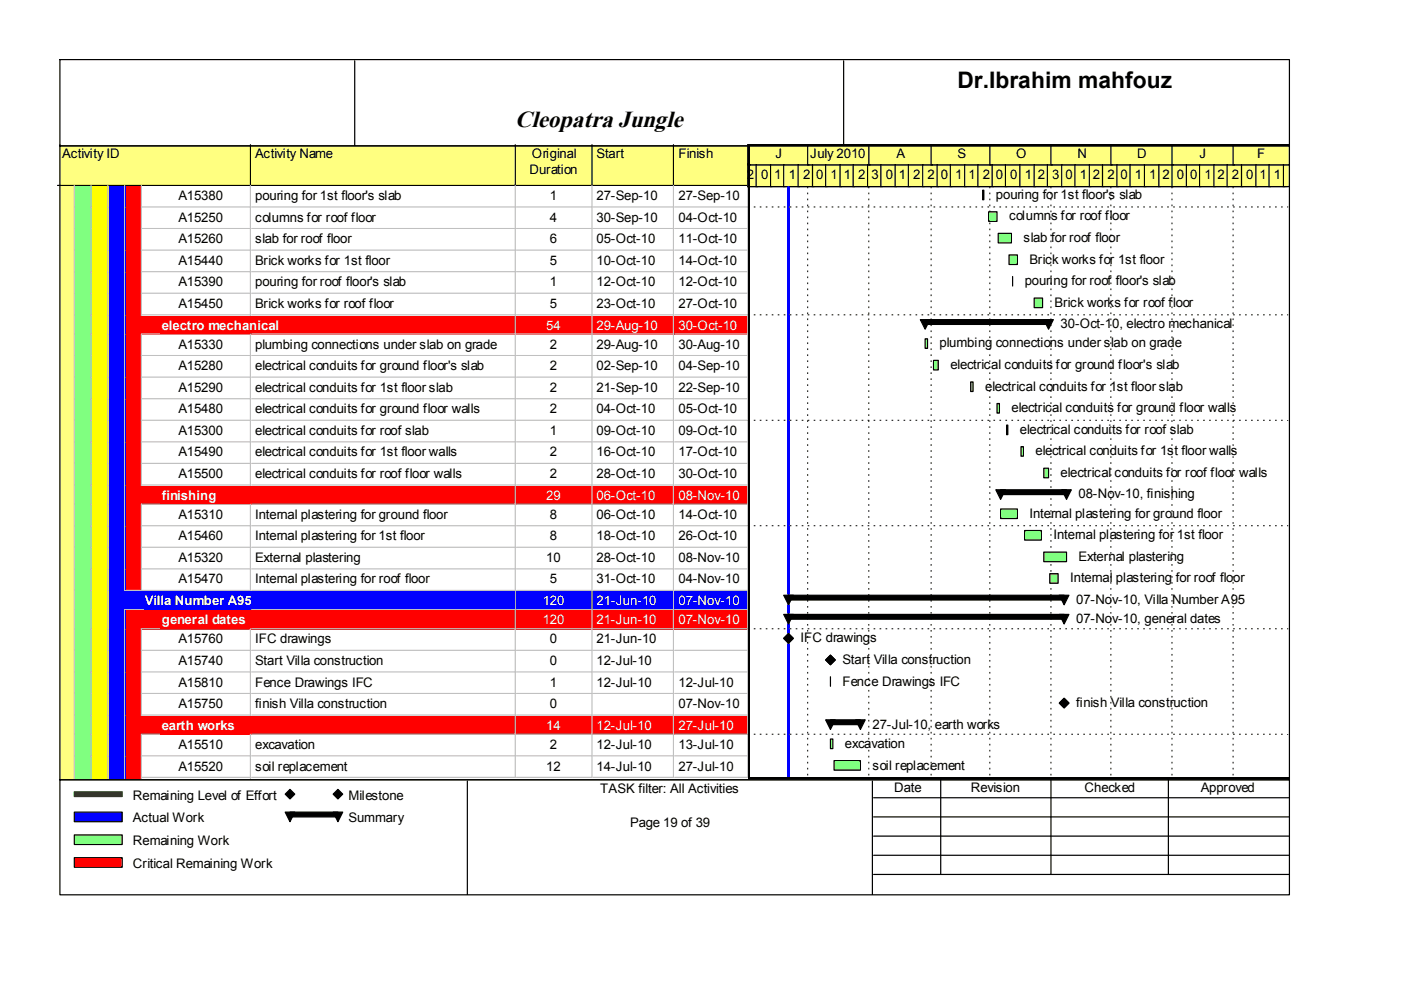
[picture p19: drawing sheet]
<svg xmlns="http://www.w3.org/2000/svg" width="297mm" height="210mm" viewBox="0 0 297 210" stroke-linecap="round" stroke-linejoin="round" font-family="sans-serif">
<defs><g id="words">
<text font-size="5" x="109.2" y="26.9">Cleopatra Jungle</text>
<text font-size="4.8" x="203" y="18.7">Dr.Ibrahim mahfouz</text>
<g font-size="2.8">
<text x="13.2" y="33.5">Activity ID</text>
<text x="54.1" y="33.5">Activity Name</text>
<text x="112.8" y="33.5">Original</text>
<text x="126.5" y="33.5">Start</text>
<text x="143.8" y="33.5">Finish</text>
<text x="164.4" y="33.5">J</text>
<text x="171.8" y="33.5">July 2010</text>
<text x="190.1" y="33.5">A</text>
<text x="203" y="33.5">S</text>
<text x="215.5" y="33.5">O</text>
<text x="228.4" y="33.5">N</text>
<text x="241.1" y="33.5">D</text>
<text x="254.3" y="33.5">J</text>
<text x="266.5" y="33.5">F</text>
<text x="112.3" y="36.8">Duration</text>
<text x="158.3" y="37.9">2</text>
<text x="161.4" y="37.9">0</text>
<text x="164.2" y="37.9">1</text>
<text x="167.2" y="37.9">1</text>
<text x="170.3" y="37.9">2</text>
<text x="173.1" y="37.9">0</text>
<text x="176.1" y="37.9">1</text>
<text x="178.9" y="37.9">1</text>
<text x="181.9" y="37.9">2</text>
<text x="184.7" y="37.9">3</text>
<text x="187.8" y="37.9">0</text>
<text x="190.6" y="37.9">1</text>
<text x="193.6" y="37.9">2</text>
<text x="196.7" y="37.9">2</text>
<text x="199.5" y="37.9">0</text>
<text x="202.5" y="37.9">1</text>
<text x="205.3" y="37.9">1</text>
<text x="208.4" y="37.9">2</text>
<text x="211.2" y="37.9">0</text>
<text x="214.2" y="37.9">0</text>
<text x="217.3" y="37.9">1</text>
<text x="220" y="37.9">2</text>
<text x="223.1" y="37.9">3</text>
<text x="225.9" y="37.9">0</text>
<text x="228.9" y="37.9">1</text>
<text x="231.7" y="37.9">2</text>
<text x="234.8" y="37.9">2</text>
<text x="237.6" y="37.9">0</text>
<text x="240.6" y="37.9">1</text>
<text x="243.7" y="37.9">1</text>
<text x="246.5" y="37.9">2</text>
<text x="249.5" y="37.9">0</text>
<text x="252.3" y="37.9">0</text>
<text x="255.4" y="37.9">1</text>
<text x="258.1" y="37.9">2</text>
<text x="261.2" y="37.9">2</text>
<text x="264.2" y="37.9">0</text>
<text x="267" y="37.9">1</text>
<text x="270.1" y="37.9">1</text>
<text x="37.8" y="42.4">A15380</text>
<text x="37.8" y="47">A15250</text>
<text x="54.1" y="42.4">pouring for 1st floor's slab</text>
<text x="54.1" y="47">columns for roof floor</text>
<text x="116.6" y="42.4">1</text>
<text x="116.6" y="47">4</text>
<text x="126.5" y="42.4">27-Sep-10</text>
<text x="126.5" y="47">30-Sep-10</text>
<text x="143.8" y="42.4">27-Sep-10</text>
<text x="143.8" y="47">04-Oct-10</text>
<text x="211.2" y="42.2">pouring for 1st floor's slab</text>
<text x="214" y="46.8">columns for roof floor</text>
<text x="37.8" y="51.6">A15260</text>
<text x="54.1" y="51.6">slab for roof floor</text>
<text x="116.6" y="51.6">6</text>
<text x="126.5" y="51.6">05-Oct-10</text>
<text x="143.8" y="51.6">11-Oct-10</text>
<text x="217" y="51.3">slab for roof floor</text>
<text x="37.8" y="56.1">A15440</text>
<text x="54.1" y="56.1">Brick works for 1st floor</text>
<text x="116.6" y="56.1">5</text>
<text x="126.5" y="56.1">10-Oct-10</text>
<text x="143.8" y="56.1">14-Oct-10</text>
<text x="218.3" y="55.9">Brick works for 1st floor</text>
<text x="37.8" y="60.7">A15390</text>
<text x="37.8" y="65.3">A15450</text>
<text x="54.1" y="60.7">pouring for roof floor's slab</text>
<text x="54.1" y="65.3">Brick works for roof floor</text>
<text x="116.6" y="60.7">1</text>
<text x="116.6" y="65.3">5</text>
<text x="126.5" y="60.7">12-Oct-10</text>
<text x="126.5" y="65.3">23-Oct-10</text>
<text x="143.8" y="60.7">12-Oct-10</text>
<text x="143.8" y="65.3">27-Oct-10</text>
<text x="217.3" y="60.5">pouring for roof floor's slab</text>
<text x="223.6" y="65">Brick works for roof floor</text>
<text x="224.9" y="69.6">30-Oct-10, electro mechanical</text>
<text x="37.8" y="73.9">A15330</text>
<text x="54.1" y="73.9">plumbing connections under slab on grade</text>
<text x="116.6" y="73.9">2</text>
<text x="126.5" y="73.9">29-Aug-10</text>
<text x="143.8" y="73.9">30-Aug-10</text>
<text x="199.2" y="73.7">plumbing connections under slab on grade</text>
<text x="37.8" y="78.5">A15280</text>
<text x="37.8" y="83.1">A15290</text>
<text x="54.1" y="78.5">electrical conduits for ground floor's slab</text>
<text x="54.1" y="83.1">electrical conduits for 1st floor slab</text>
<text x="116.6" y="78.5">2</text>
<text x="116.6" y="83.1">2</text>
<text x="126.5" y="78.5">02-Sep-10</text>
<text x="126.5" y="83.1">21-Sep-10</text>
<text x="143.8" y="78.5">04-Sep-10</text>
<text x="143.8" y="83.1">22-Sep-10</text>
<text x="201.5" y="78.2">electrical conduits for ground floor's slab</text>
<text x="208.9" y="82.8">electrical conduits for 1st floor slab</text>
<text x="37.8" y="87.6">A15480</text>
<text x="54.1" y="87.6">electrical conduits for ground floor walls</text>
<text x="116.6" y="87.6">2</text>
<text x="126.5" y="87.6">04-Oct-10</text>
<text x="143.8" y="87.6">05-Oct-10</text>
<text x="214.5" y="87.4">electrical conduits for ground floor walls</text>
<text x="37.8" y="92.2">A15300</text>
<text x="54.1" y="92.2">electrical conduits for roof slab</text>
<text x="116.6" y="92.2">1</text>
<text x="126.5" y="92.2">09-Oct-10</text>
<text x="143.8" y="92.2">09-Oct-10</text>
<text x="216.2" y="92">electrical conduits for roof slab</text>
<text x="37.8" y="96.8">A15490</text>
<text x="37.8" y="101.4">A15500</text>
<text x="54.1" y="96.8">electrical conduits for 1st floor walls</text>
<text x="54.1" y="101.4">electrical conduits for roof floor walls</text>
<text x="116.6" y="96.8">2</text>
<text x="116.6" y="101.4">2</text>
<text x="126.5" y="96.8">16-Oct-10</text>
<text x="126.5" y="101.4">28-Oct-10</text>
<text x="143.8" y="96.8">17-Oct-10</text>
<text x="143.8" y="101.4">30-Oct-10</text>
<text x="219.5" y="96.5">electrical conduits for 1st floor walls</text>
<text x="224.9" y="101.1">electrical conduits for roof floor walls</text>
<text x="228.7" y="105.7">08-Nov-10, finishing</text>
<text x="37.8" y="110">A15310</text>
<text x="54.1" y="110">Internal plastering for ground floor</text>
<text x="116.6" y="110">8</text>
<text x="126.5" y="110">06-Oct-10</text>
<text x="143.8" y="110">14-Oct-10</text>
<text x="218.3" y="109.7">Internal plastering for ground floor</text>
<text x="37.8" y="114.6">A15460</text>
<text x="37.8" y="119.1">A15320</text>
<text x="54.1" y="114.6">Internal plastering for 1st floor</text>
<text x="54.1" y="119.1">External plastering</text>
<text x="115.8" y="119.1">10</text>
<text x="116.6" y="114.6">8</text>
<text x="126.5" y="114.6">18-Oct-10</text>
<text x="126.5" y="119.1">28-Oct-10</text>
<text x="143.8" y="114.6">26-Oct-10</text>
<text x="143.8" y="119.1">08-Nov-10</text>
<text x="223.4" y="114.3">Internal plastering for 1st floor</text>
<text x="228.7" y="118.9">External plastering</text>
<text x="37.8" y="123.7">A15470</text>
<text x="54.1" y="123.7">Internal plastering for roof floor</text>
<text x="116.6" y="123.7">5</text>
<text x="126.5" y="123.7">31-Oct-10</text>
<text x="143.8" y="123.7">04-Nov-10</text>
<text x="226.9" y="123.5">Internal plastering for roof floor</text>
<text x="228.2" y="128">07-Nov-10, Villa Number A95</text>
<text x="37.8" y="136.4">A15760</text>
<text x="54.1" y="136.4">IFC drawings</text>
<text x="116.6" y="136.4">0</text>
<text x="126.5" y="136.4">21-Jun-10</text>
<text x="169.8" y="136.2">IFC drawings</text>
<text x="228.2" y="132.1">07-Nov-10, general dates</text>
<text x="37.8" y="141">A15740</text>
<text x="54.1" y="141">Start Villa construction</text>
<text x="116.6" y="141">0</text>
<text x="126.5" y="141">12-Jul-10</text>
<text x="178.6" y="140.7">Start Villa construction</text>
<text x="37.8" y="145.6">A15810</text>
<text x="54.1" y="145.6">Fence Drawings IFC</text>
<text x="116.6" y="145.6">1</text>
<text x="126.5" y="145.6">12-Jul-10</text>
<text x="143.8" y="145.6">12-Jul-10</text>
<text x="178.6" y="145.4">Fence Drawings IFC</text>
<text x="228.2" y="150">finish Villa construction</text>
<text x="37.8" y="150.2">A15750</text>
<text x="54.1" y="150.2">finish Villa construction</text>
<text x="116.6" y="150.2">0</text>
<text x="143.8" y="150.2">07-Nov-10</text>
<text x="185" y="154.5">27-Jul-10, earth works</text>
<text x="37.8" y="158.8">A15510</text>
<text x="54.1" y="158.8">excavation</text>
<text x="116.6" y="158.8">2</text>
<text x="126.5" y="158.8">12-Jul-10</text>
<text x="143.8" y="158.8">13-Jul-10</text>
<text x="179.2" y="158.6">excavation</text>
<text x="37.8" y="163.4">A15520</text>
<text x="54.1" y="163.4">soil replacement</text>
<text x="115.8" y="163.4">12</text>
<text x="126.5" y="163.4">14-Jul-10</text>
<text x="143.8" y="163.4">27-Jul-10</text>
<text x="185" y="163.2">soil replacement</text>
<text x="189.6" y="168">Date</text>
<text x="205.8" y="168">Revision</text>
<text x="230" y="168">Checked</text>
<text x="254.6" y="168">Approved</text>
<text x="28.2" y="169.5">Remaining Level of Effort</text>
<text x="73.9" y="169.5">Milestone</text>
<text x="127.3" y="168.2">TASK filter: All Activities</text>
<text x="28.2" y="174.3">Actual Work</text>
<text x="28.2" y="179.2">Remaining Work</text>
<text x="73.9" y="174.3">Summary</text>
<text x="133.6" y="175.3">Page 19 of 39</text>
<text x="28.2" y="184">Critical Remaining Work</text>
</g>
<g font-size="2.8" fill="#fff">
<text x="34.3" y="69.9">electro mechanical</text>
<text x="115.8" y="69.9">54</text>
<text x="126.5" y="69.9">29-Aug-10</text>
<text x="143.8" y="69.9">30-Oct-10</text>
<text x="34.3" y="105.9">finishing</text>
<text x="115.8" y="105.9">29</text>
<text x="126.5" y="105.9">06-Oct-10</text>
<text x="143.8" y="105.9">08-Nov-10</text>
<text x="30.7" y="128.3">Villa Number A95</text>
<text x="115.1" y="128.3">120</text>
<text x="126.5" y="128.3">21-Jun-10</text>
<text x="143.8" y="128.3">07-Nov-10</text>
<text x="34.3" y="132.3">general dates</text>
<text x="115.1" y="132.3">120</text>
<text x="126.5" y="132.3">21-Jun-10</text>
<text x="143.8" y="132.3">07-Nov-10</text>
<text x="34.3" y="154.8">earth works</text>
<text x="115.8" y="154.8">14</text>
<text x="126.5" y="154.8">12-Jul-10</text>
<text x="143.8" y="154.8">27-Jul-10</text>
</g>
</g></defs>
<path d="M12.4 30.7h40.9v8.9h-40.9z" fill="#ffff80"/>
<path d="M53.1 30.7v8.6h-40.9" fill="none" stroke="#000" stroke-width=".25"/>
<path d="M53.3 30.7h56.2v8.9h-56.2z" fill="#ffff80"/>
<path d="M109.3 30.7v8.6h-56.2" fill="none" stroke="#000" stroke-width=".25"/>
<path d="M109.5 30.7h16.2v8.9h-16.2z" fill="#ffff80"/>
<path d="M125.5 30.7v8.6h-16.2" fill="none" stroke="#000" stroke-width=".25"/>
<path d="M125.7 30.7h17.3v8.9h-17.3z" fill="#ffff80"/>
<path d="M142.8 30.7v8.6h-17.3" fill="none" stroke="#000" stroke-width=".25"/>
<path d="M143 30.7h15.8v8.9h-15.8z" fill="#ffff80"/>
<path d="M158.5 30.7v8.6h-15.7" fill="none" stroke="#000" stroke-width=".25"/>
<path d="M12.4 39.6h3.6v4.5h-3.6z" fill="#ffff80"/>
<path d="M15.8 39.3v4.8" fill="none" stroke="#c0c0c0" stroke-width=".25"/>
<path d="M16 39.6h3.6v4.5h-3.6z" fill="#80ff80"/>
<path d="M19.3 39.3v4.8" fill="none" stroke="#c0c0c0" stroke-width=".25"/>
<path d="M19.6 39.6h3.5v4.5h-3.5z" fill="#ff0"/>
<path d="M22.9 39.3v4.8" fill="none" stroke="#c0c0c0" stroke-width=".25"/>
<path d="M23.1 39.6h3.6v4.5h-3.6z" fill="#00f"/>
<path d="M26.4 39.3v4.8" fill="none" stroke="#c0c0c0" stroke-width=".25"/>
<path d="M26.7 39.6h3.5v4.5h-3.5z" fill="#f00"/>
<path d="M30 39.3v4.8" fill="none" stroke="#c0c0c0" stroke-width=".25"/>
<path d="M30.2 39.6h23.1v4.5h-23.1z" fill="#fff"/>
<path d="M53.1 39.3v4.8M30 43.9h23.4" fill="none" stroke="#c0c0c0" stroke-width=".25"/>
<g fill="#fff">
<path d="M53.3 39.6h56.2v4.5h-56.2z"/>
<path d="M53.8 39.8h54.9v4.1h-54.9z"/>
</g>
<path d="M109.3 39.3v4.6h-55.9" fill="none" stroke="#c0c0c0" stroke-width=".25"/>
<g fill="#fff">
<path d="M109.5 39.6h16.2v4.5h-16.2z"/>
<path d="M110 39.8h15v4.1h-15z"/>
</g>
<path d="M125.5 39.3v4.6h-16" fill="none" stroke="#c0c0c0" stroke-width=".25"/>
<g fill="#fff">
<path d="M125.7 39.6h17.3v4.5h-17.3z"/>
<path d="M126.2 39.8h16v4.1h-16z"/>
</g>
<path d="M142.8 39.3v4.6h-17" fill="none" stroke="#c0c0c0" stroke-width=".25"/>
<g fill="#fff">
<path d="M143 39.6h15.8v4.5h-15.8z"/>
<path d="M143.5 39.8h14.6v4.1h-14.6z"/>
</g>
<path d="M158.5 39.3v4.6h-15.5" fill="none" stroke="#c0c0c0" stroke-width=".25"/>
<path d="M12.4 44.1h3.6v4.6h-3.6z" fill="#ffff80"/>
<path d="M15.8 43.9v4.8" fill="none" stroke="#c0c0c0" stroke-width=".25"/>
<path d="M16 44.1h3.6v4.6h-3.6z" fill="#80ff80"/>
<path d="M19.3 43.9v4.8" fill="none" stroke="#c0c0c0" stroke-width=".25"/>
<path d="M19.6 44.1h3.5v4.6h-3.5z" fill="#ff0"/>
<path d="M22.9 43.9v4.8" fill="none" stroke="#c0c0c0" stroke-width=".25"/>
<path d="M23.1 44.1h3.6v4.6h-3.6z" fill="#00f"/>
<path d="M26.4 43.9v4.8" fill="none" stroke="#c0c0c0" stroke-width=".25"/>
<path d="M26.7 44.1h3.5v4.6h-3.5z" fill="#f00"/>
<path d="M30 43.9v4.8" fill="none" stroke="#c0c0c0" stroke-width=".25"/>
<path d="M30.2 44.1h23.1v4.6h-23.1z" fill="#fff"/>
<path d="M30 48.5h23.4M53.1 43.9v4.8" fill="none" stroke="#c0c0c0" stroke-width=".25"/>
<g fill="#fff">
<path d="M53.3 44.1h56.2v4.6h-56.2z"/>
<path d="M53.8 44.4h54.9v4h-54.9z"/>
</g>
<path d="M109.3 43.9v4.6h-55.9" fill="none" stroke="#c0c0c0" stroke-width=".25"/>
<g fill="#fff">
<path d="M109.5 44.1h16.2v4.6h-16.2z"/>
<path d="M110 44.4h15v4h-15z"/>
</g>
<path d="M125.5 43.9v4.6h-16" fill="none" stroke="#c0c0c0" stroke-width=".25"/>
<g fill="#fff">
<path d="M125.7 44.1h17.3v4.6h-17.3z"/>
<path d="M126.2 44.4h16v4h-16z"/>
</g>
<path d="M142.8 43.9v4.6h-17" fill="none" stroke="#c0c0c0" stroke-width=".25"/>
<g fill="#fff">
<path d="M143 44.1h15.8v4.6h-15.8z"/>
<path d="M143.5 44.4h14.6v4h-14.6z"/>
</g>
<path d="M158.5 43.9v4.6h-15.5" fill="none" stroke="#c0c0c0" stroke-width=".25"/>
<path d="M12.4 48.7h3.6v4.6h-3.6z" fill="#ffff80"/>
<path d="M15.8 48.5v4.8" fill="none" stroke="#c0c0c0" stroke-width=".25"/>
<path d="M16 48.7h3.6v4.6h-3.6z" fill="#80ff80"/>
<path d="M19.3 48.5v4.8" fill="none" stroke="#c0c0c0" stroke-width=".25"/>
<path d="M19.6 48.7h3.5v4.6h-3.5z" fill="#ff0"/>
<path d="M22.9 48.5v4.8" fill="none" stroke="#c0c0c0" stroke-width=".25"/>
<path d="M23.1 48.7h3.6v4.6h-3.6z" fill="#00f"/>
<path d="M26.4 48.5v4.8" fill="none" stroke="#c0c0c0" stroke-width=".25"/>
<path d="M26.7 48.7h3.5v4.6h-3.5z" fill="#f00"/>
<path d="M30 48.5v4.8" fill="none" stroke="#c0c0c0" stroke-width=".25"/>
<path d="M30.2 48.7h23.1v4.6h-23.1z" fill="#fff"/>
<path d="M30 53h23.4M53.1 48.5v4.8" fill="none" stroke="#c0c0c0" stroke-width=".25"/>
<g fill="#fff">
<path d="M53.3 48.7h56.2v4.6h-56.2z"/>
<path d="M53.8 49h54.9v4h-54.9z"/>
</g>
<path d="M109.3 48.5v4.5h-55.9" fill="none" stroke="#c0c0c0" stroke-width=".25"/>
<g fill="#fff">
<path d="M109.5 48.7h16.2v4.6h-16.2z"/>
<path d="M110 49h15v4h-15z"/>
</g>
<path d="M125.5 48.5v4.5h-16" fill="none" stroke="#c0c0c0" stroke-width=".25"/>
<g fill="#fff">
<path d="M125.7 48.7h17.3v4.6h-17.3z"/>
<path d="M126.2 49h16v4h-16z"/>
</g>
<path d="M142.8 48.5v4.5h-17" fill="none" stroke="#c0c0c0" stroke-width=".25"/>
<g fill="#fff">
<path d="M143 48.7h15.8v4.6h-15.8z"/>
<path d="M143.5 49h14.6v4h-14.6z"/>
</g>
<path d="M158.5 48.5v4.5h-15.5" fill="none" stroke="#c0c0c0" stroke-width=".25"/>
<path d="M12.4 53.3h3.6v4.5h-3.6z" fill="#ffff80"/>
<path d="M15.8 53v4.9" fill="none" stroke="#c0c0c0" stroke-width=".25"/>
<path d="M16 53.3h3.6v4.5h-3.6z" fill="#80ff80"/>
<path d="M19.3 53v4.9" fill="none" stroke="#c0c0c0" stroke-width=".25"/>
<path d="M19.6 53.3h3.5v4.5h-3.5z" fill="#ff0"/>
<path d="M22.9 53v4.9" fill="none" stroke="#c0c0c0" stroke-width=".25"/>
<path d="M23.1 53.3h3.6v4.5h-3.6z" fill="#00f"/>
<path d="M26.4 53v4.9" fill="none" stroke="#c0c0c0" stroke-width=".25"/>
<path d="M26.7 53.3h3.5v4.5h-3.5z" fill="#f00"/>
<path d="M30 53v4.9" fill="none" stroke="#c0c0c0" stroke-width=".25"/>
<path d="M30.2 53.3h23.1v4.5h-23.1z" fill="#fff"/>
<path d="M30 57.6h23.4M53.1 53v4.9" fill="none" stroke="#c0c0c0" stroke-width=".25"/>
<g fill="#fff">
<path d="M53.3 53.3h56.2v4.5h-56.2z"/>
<path d="M53.8 53.5h54.9v4.1h-54.9z"/>
</g>
<path d="M109.3 53v4.6h-55.9" fill="none" stroke="#c0c0c0" stroke-width=".25"/>
<g fill="#fff">
<path d="M109.5 53.3h16.2v4.5h-16.2z"/>
<path d="M110 53.5h15v4.1h-15z"/>
</g>
<path d="M125.5 53v4.6h-16" fill="none" stroke="#c0c0c0" stroke-width=".25"/>
<g fill="#fff">
<path d="M125.7 53.3h17.3v4.5h-17.3z"/>
<path d="M126.2 53.5h16v4.1h-16z"/>
</g>
<path d="M142.8 53v4.6h-17" fill="none" stroke="#c0c0c0" stroke-width=".25"/>
<g fill="#fff">
<path d="M143 53.3h15.8v4.5h-15.8z"/>
<path d="M143.5 53.5h14.6v4.1h-14.6z"/>
</g>
<path d="M158.5 53v4.6h-15.5" fill="none" stroke="#c0c0c0" stroke-width=".25"/>
<path d="M12.4 57.8h3.6v4.6h-3.6z" fill="#ffff80"/>
<path d="M15.8 57.6v4.8" fill="none" stroke="#c0c0c0" stroke-width=".25"/>
<path d="M16 57.8h3.6v4.6h-3.6z" fill="#80ff80"/>
<path d="M19.3 57.6v4.8" fill="none" stroke="#c0c0c0" stroke-width=".25"/>
<path d="M19.6 57.8h3.5v4.6h-3.5z" fill="#ff0"/>
<path d="M22.9 57.6v4.8" fill="none" stroke="#c0c0c0" stroke-width=".25"/>
<path d="M23.1 57.8h3.6v4.6h-3.6z" fill="#00f"/>
<path d="M26.4 57.6v4.8" fill="none" stroke="#c0c0c0" stroke-width=".25"/>
<path d="M26.7 57.8h3.5v4.6h-3.5z" fill="#f00"/>
<path d="M30 57.6v4.8" fill="none" stroke="#c0c0c0" stroke-width=".25"/>
<path d="M30.2 57.8h23.1v4.6h-23.1z" fill="#fff"/>
<path d="M53.1 57.6v4.8M30 62.2h23.4" fill="none" stroke="#c0c0c0" stroke-width=".25"/>
<g fill="#fff">
<path d="M53.3 57.8h56.2v4.6h-56.2z"/>
<path d="M53.8 58.1h54.9v4.1h-54.9z"/>
</g>
<path d="M109.3 57.6v4.6h-55.9" fill="none" stroke="#c0c0c0" stroke-width=".25"/>
<g fill="#fff">
<path d="M109.5 57.8h16.2v4.6h-16.2z"/>
<path d="M110 58.1h15v4.1h-15z"/>
</g>
<path d="M125.5 57.6v4.6h-16" fill="none" stroke="#c0c0c0" stroke-width=".25"/>
<g fill="#fff">
<path d="M125.7 57.8h17.3v4.6h-17.3z"/>
<path d="M126.2 58.1h16v4.1h-16z"/>
</g>
<path d="M142.8 57.6v4.6h-17" fill="none" stroke="#c0c0c0" stroke-width=".25"/>
<g fill="#fff">
<path d="M143 57.8h15.8v4.6h-15.8z"/>
<path d="M143.5 58.1h14.6v4.1h-14.6z"/>
</g>
<path d="M158.5 57.6v4.6h-15.5" fill="none" stroke="#c0c0c0" stroke-width=".25"/>
<path d="M12.4 62.4h3.6v4.6h-3.6z" fill="#ffff80"/>
<path d="M15.8 62.2v4.8" fill="none" stroke="#c0c0c0" stroke-width=".25"/>
<path d="M16 62.4h3.6v4.6h-3.6z" fill="#80ff80"/>
<path d="M19.3 62.2v4.8" fill="none" stroke="#c0c0c0" stroke-width=".25"/>
<path d="M19.6 62.4h3.5v4.6h-3.5z" fill="#ff0"/>
<path d="M22.9 62.2v4.8" fill="none" stroke="#c0c0c0" stroke-width=".25"/>
<path d="M23.1 62.4h3.6v4.6h-3.6z" fill="#00f"/>
<path d="M26.4 62.2v4.8" fill="none" stroke="#c0c0c0" stroke-width=".25"/>
<path d="M26.7 62.4h3.5v4.6h-3.5z" fill="#f00"/>
<path d="M30 62.2v4.8" fill="none" stroke="#c0c0c0" stroke-width=".25"/>
<path d="M30.2 62.4h23.1v4.6h-23.1z" fill="#fff"/>
<path d="M30 66.8h23.4M53.1 62.2v4.8" fill="none" stroke="#c0c0c0" stroke-width=".25"/>
<g fill="#fff">
<path d="M53.3 62.4h56.2v4.6h-56.2z"/>
<path d="M53.8 62.7h54.9v4h-54.9z"/>
</g>
<path d="M109.3 62.2v4.6h-55.9" fill="none" stroke="#c0c0c0" stroke-width=".25"/>
<g fill="#fff">
<path d="M109.5 62.4h16.2v4.6h-16.2z"/>
<path d="M110 62.7h15v4h-15z"/>
</g>
<path d="M125.5 62.2v4.6h-16" fill="none" stroke="#c0c0c0" stroke-width=".25"/>
<g fill="#fff">
<path d="M125.7 62.4h17.3v4.6h-17.3z"/>
<path d="M126.2 62.7h16v4h-16z"/>
</g>
<path d="M142.8 62.2v4.6h-17" fill="none" stroke="#c0c0c0" stroke-width=".25"/>
<g fill="#fff">
<path d="M143 62.4h15.8v4.6h-15.8z"/>
<path d="M143.5 62.7h14.6v4h-14.6z"/>
</g>
<path d="M158.5 62.2v4.6h-15.5" fill="none" stroke="#c0c0c0" stroke-width=".25"/>
<path d="M12.4 67h3.6v4h-3.6z" fill="#ffff80"/>
<path d="M15.8 66.8v4.3" fill="none" stroke="#c0c0c0" stroke-width=".25"/>
<path d="M16 67h3.6v4h-3.6z" fill="#80ff80"/>
<path d="M19.3 66.8v4.3" fill="none" stroke="#c0c0c0" stroke-width=".25"/>
<path d="M19.6 67h3.5v4h-3.5z" fill="#ff0"/>
<path d="M22.9 66.8v4.3" fill="none" stroke="#c0c0c0" stroke-width=".25"/>
<path d="M23.1 67h3.6v4h-3.6z" fill="#00f"/>
<path d="M26.4 66.8v4.3" fill="none" stroke="#c0c0c0" stroke-width=".25"/>
<path d="M26.7 67h26.6v4h-26.6z" fill="#f00"/>
<path d="M30 70.8h23.4" fill="none" stroke="#c0c0c0" stroke-width=".25"/>
<g fill="#f00">
<path d="M53.3 67h56.2v4h-56.2z"/>
<path d="M34 67.2h74.7v3.6h-74.7z"/>
</g>
<path d="M109.3 66.8v4h-55.9" fill="none" stroke="#c0c0c0" stroke-width=".25"/>
<g fill="#f00">
<path d="M109.5 67h16.2v4h-16.2z"/>
<path d="M110 67.2h15v3.6h-15z"/>
</g>
<path d="M125.5 66.8v4h-16" fill="none" stroke="#c0c0c0" stroke-width=".25"/>
<g fill="#f00">
<path d="M125.7 67h17.3v4h-17.3z"/>
<path d="M126.2 67.2h16v3.6h-16z"/>
</g>
<path d="M142.8 66.8v4h-17" fill="none" stroke="#c0c0c0" stroke-width=".25"/>
<g fill="#f00">
<path d="M143 67h15.8v4h-15.8z"/>
<path d="M143.5 67.2h14.6v3.6h-14.6z"/>
</g>
<path d="M158.5 66.8v4h-15.5" fill="none" stroke="#c0c0c0" stroke-width=".25"/>
<path d="M12.4 71h3.6v4.6h-3.6z" fill="#ffff80"/>
<path d="M15.8 70.8v4.8" fill="none" stroke="#c0c0c0" stroke-width=".25"/>
<path d="M16 71h3.6v4.6h-3.6z" fill="#80ff80"/>
<path d="M19.3 70.8v4.8" fill="none" stroke="#c0c0c0" stroke-width=".25"/>
<path d="M19.6 71h3.5v4.6h-3.5z" fill="#ff0"/>
<path d="M22.9 70.8v4.8" fill="none" stroke="#c0c0c0" stroke-width=".25"/>
<path d="M23.1 71h3.6v4.6h-3.6z" fill="#00f"/>
<path d="M26.4 70.8v4.8" fill="none" stroke="#c0c0c0" stroke-width=".25"/>
<path d="M26.7 71h3.5v4.6h-3.5z" fill="#f00"/>
<path d="M30 70.8v4.8" fill="none" stroke="#c0c0c0" stroke-width=".25"/>
<path d="M30.2 71h23.1v4.6h-23.1z" fill="#fff"/>
<path d="M30 75.4h23.4M53.1 70.8v4.8" fill="none" stroke="#c0c0c0" stroke-width=".25"/>
<g fill="#fff">
<path d="M53.3 71h56.2v4.6h-56.2z"/>
<path d="M53.8 71.3h54.9v4.1h-54.9z"/>
</g>
<path d="M109.3 70.8v4.6h-55.9" fill="none" stroke="#c0c0c0" stroke-width=".25"/>
<g fill="#fff">
<path d="M109.5 71h16.2v4.6h-16.2z"/>
<path d="M110 71.3h15v4.1h-15z"/>
</g>
<path d="M125.5 70.8v4.6h-16" fill="none" stroke="#c0c0c0" stroke-width=".25"/>
<g fill="#fff">
<path d="M125.7 71h17.3v4.6h-17.3z"/>
<path d="M126.2 71.3h16v4.1h-16z"/>
</g>
<path d="M142.8 70.8v4.6h-17" fill="none" stroke="#c0c0c0" stroke-width=".25"/>
<g fill="#fff">
<path d="M143 71h15.8v4.6h-15.8z"/>
<path d="M143.5 71.3h14.6v4.1h-14.6z"/>
</g>
<path d="M158.5 70.8v4.6h-15.5" fill="none" stroke="#c0c0c0" stroke-width=".25"/>
<path d="M12.4 75.6h3.6v4.6h-3.6z" fill="#ffff80"/>
<path d="M15.8 75.4v4.8" fill="none" stroke="#c0c0c0" stroke-width=".25"/>
<path d="M16 75.6h3.6v4.6h-3.6z" fill="#80ff80"/>
<path d="M19.3 75.4v4.8" fill="none" stroke="#c0c0c0" stroke-width=".25"/>
<path d="M19.6 75.6h3.5v4.6h-3.5z" fill="#ff0"/>
<path d="M22.9 75.4v4.8" fill="none" stroke="#c0c0c0" stroke-width=".25"/>
<path d="M23.1 75.6h3.6v4.6h-3.6z" fill="#00f"/>
<path d="M26.4 75.4v4.8" fill="none" stroke="#c0c0c0" stroke-width=".25"/>
<path d="M26.7 75.6h3.5v4.6h-3.5z" fill="#f00"/>
<path d="M30 75.4v4.8" fill="none" stroke="#c0c0c0" stroke-width=".25"/>
<path d="M30.2 75.6h23.1v4.6h-23.1z" fill="#fff"/>
<path d="M30 80h23.4M53.1 75.4v4.8" fill="none" stroke="#c0c0c0" stroke-width=".25"/>
<g fill="#fff">
<path d="M53.3 75.6h56.2v4.6h-56.2z"/>
<path d="M53.8 75.9h54.9v4h-54.9z"/>
</g>
<path d="M109.3 75.4v4.6h-55.9" fill="none" stroke="#c0c0c0" stroke-width=".25"/>
<g fill="#fff">
<path d="M109.5 75.6h16.2v4.6h-16.2z"/>
<path d="M110 75.9h15v4h-15z"/>
</g>
<path d="M125.5 75.4v4.6h-16" fill="none" stroke="#c0c0c0" stroke-width=".25"/>
<g fill="#fff">
<path d="M125.7 75.6h17.3v4.6h-17.3z"/>
<path d="M126.2 75.9h16v4h-16z"/>
</g>
<path d="M142.8 75.4v4.6h-17" fill="none" stroke="#c0c0c0" stroke-width=".25"/>
<g fill="#fff">
<path d="M143 75.6h15.8v4.6h-15.8z"/>
<path d="M143.5 75.9h14.6v4h-14.6z"/>
</g>
<path d="M158.5 75.4v4.6h-15.5" fill="none" stroke="#c0c0c0" stroke-width=".25"/>
<path d="M12.4 80.2h3.6v4.6h-3.6z" fill="#ffff80"/>
<path d="M15.8 80v4.8" fill="none" stroke="#c0c0c0" stroke-width=".25"/>
<path d="M16 80.2h3.6v4.6h-3.6z" fill="#80ff80"/>
<path d="M19.3 80v4.8" fill="none" stroke="#c0c0c0" stroke-width=".25"/>
<path d="M19.6 80.2h3.5v4.6h-3.5z" fill="#ff0"/>
<path d="M22.9 80v4.8" fill="none" stroke="#c0c0c0" stroke-width=".25"/>
<path d="M23.1 80.2h3.6v4.6h-3.6z" fill="#00f"/>
<path d="M26.4 80v4.8" fill="none" stroke="#c0c0c0" stroke-width=".25"/>
<path d="M26.7 80.2h3.5v4.6h-3.5z" fill="#f00"/>
<path d="M30 80v4.8" fill="none" stroke="#c0c0c0" stroke-width=".25"/>
<path d="M30.2 80.2h23.1v4.6h-23.1z" fill="#fff"/>
<path d="M53.1 80v4.8M30 84.5h23.4" fill="none" stroke="#c0c0c0" stroke-width=".25"/>
<g fill="#fff">
<path d="M53.3 80.2h56.2v4.6h-56.2z"/>
<path d="M53.8 80.4h54.9v4.1h-54.9z"/>
</g>
<path d="M109.3 80v4.5h-55.9" fill="none" stroke="#c0c0c0" stroke-width=".25"/>
<g fill="#fff">
<path d="M109.5 80.2h16.2v4.6h-16.2z"/>
<path d="M110 80.4h15v4.1h-15z"/>
</g>
<path d="M125.5 80v4.5h-16" fill="none" stroke="#c0c0c0" stroke-width=".25"/>
<g fill="#fff">
<path d="M125.7 80.2h17.3v4.6h-17.3z"/>
<path d="M126.2 80.4h16v4.1h-16z"/>
</g>
<path d="M142.8 80v4.5h-17" fill="none" stroke="#c0c0c0" stroke-width=".25"/>
<g fill="#fff">
<path d="M143 80.2h15.8v4.6h-15.8z"/>
<path d="M143.5 80.4h14.6v4.1h-14.6z"/>
</g>
<path d="M158.5 80v4.5h-15.5" fill="none" stroke="#c0c0c0" stroke-width=".25"/>
<path d="M12.4 84.8h3.6v4.5h-3.6z" fill="#ffff80"/>
<path d="M15.8 84.5v4.9" fill="none" stroke="#c0c0c0" stroke-width=".25"/>
<path d="M16 84.8h3.6v4.5h-3.6z" fill="#80ff80"/>
<path d="M19.3 84.5v4.9" fill="none" stroke="#c0c0c0" stroke-width=".25"/>
<path d="M19.6 84.8h3.5v4.5h-3.5z" fill="#ff0"/>
<path d="M22.9 84.5v4.9" fill="none" stroke="#c0c0c0" stroke-width=".25"/>
<path d="M23.1 84.8h3.6v4.5h-3.6z" fill="#00f"/>
<path d="M26.4 84.5v4.9" fill="none" stroke="#c0c0c0" stroke-width=".25"/>
<path d="M26.7 84.8h3.5v4.5h-3.5z" fill="#f00"/>
<path d="M30 84.5v4.9" fill="none" stroke="#c0c0c0" stroke-width=".25"/>
<path d="M30.2 84.8h23.1v4.5h-23.1z" fill="#fff"/>
<path d="M30 89.1h23.4M53.1 84.5v4.9" fill="none" stroke="#c0c0c0" stroke-width=".25"/>
<g fill="#fff">
<path d="M53.3 84.8h56.2v4.5h-56.2z"/>
<path d="M53.8 85h54.9v4.1h-54.9z"/>
</g>
<path d="M109.3 84.5v4.6h-55.9" fill="none" stroke="#c0c0c0" stroke-width=".25"/>
<g fill="#fff">
<path d="M109.5 84.8h16.2v4.5h-16.2z"/>
<path d="M110 85h15v4.1h-15z"/>
</g>
<path d="M125.5 84.5v4.6h-16" fill="none" stroke="#c0c0c0" stroke-width=".25"/>
<g fill="#fff">
<path d="M125.7 84.8h17.3v4.5h-17.3z"/>
<path d="M126.2 85h16v4.1h-16z"/>
</g>
<path d="M142.8 84.5v4.6h-17" fill="none" stroke="#c0c0c0" stroke-width=".25"/>
<g fill="#fff">
<path d="M143 84.8h15.8v4.5h-15.8z"/>
<path d="M143.5 85h14.6v4.1h-14.6z"/>
</g>
<path d="M158.5 84.5v4.6h-15.5" fill="none" stroke="#c0c0c0" stroke-width=".25"/>
<path d="M12.4 89.3h3.6v4.6h-3.6z" fill="#ffff80"/>
<path d="M15.8 89.1v4.8" fill="none" stroke="#c0c0c0" stroke-width=".25"/>
<path d="M16 89.3h3.6v4.6h-3.6z" fill="#80ff80"/>
<path d="M19.3 89.1v4.8" fill="none" stroke="#c0c0c0" stroke-width=".25"/>
<path d="M19.6 89.3h3.5v4.6h-3.5z" fill="#ff0"/>
<path d="M22.9 89.1v4.8" fill="none" stroke="#c0c0c0" stroke-width=".25"/>
<path d="M23.1 89.3h3.6v4.6h-3.6z" fill="#00f"/>
<path d="M26.4 89.1v4.8" fill="none" stroke="#c0c0c0" stroke-width=".25"/>
<path d="M26.7 89.3h3.5v4.6h-3.5z" fill="#f00"/>
<path d="M30 89.1v4.8" fill="none" stroke="#c0c0c0" stroke-width=".25"/>
<path d="M30.2 89.3h23.1v4.6h-23.1z" fill="#fff"/>
<path d="M30 93.7h23.4M53.1 89.1v4.8" fill="none" stroke="#c0c0c0" stroke-width=".25"/>
<g fill="#fff">
<path d="M53.3 89.3h56.2v4.6h-56.2z"/>
<path d="M53.8 89.6h54.9v4.1h-54.9z"/>
</g>
<path d="M109.3 89.1v4.6h-55.9" fill="none" stroke="#c0c0c0" stroke-width=".25"/>
<g fill="#fff">
<path d="M109.5 89.3h16.2v4.6h-16.2z"/>
<path d="M110 89.6h15v4.1h-15z"/>
</g>
<path d="M125.5 89.1v4.6h-16" fill="none" stroke="#c0c0c0" stroke-width=".25"/>
<g fill="#fff">
<path d="M125.7 89.3h17.3v4.6h-17.3z"/>
<path d="M126.2 89.6h16v4.1h-16z"/>
</g>
<path d="M142.8 89.1v4.6h-17" fill="none" stroke="#c0c0c0" stroke-width=".25"/>
<g fill="#fff">
<path d="M143 89.3h15.8v4.6h-15.8z"/>
<path d="M143.5 89.6h14.6v4.1h-14.6z"/>
</g>
<path d="M158.5 89.1v4.6h-15.5" fill="none" stroke="#c0c0c0" stroke-width=".25"/>
<path d="M12.4 93.9h3.6v4.6h-3.6z" fill="#ffff80"/>
<path d="M15.8 93.7v4.8" fill="none" stroke="#c0c0c0" stroke-width=".25"/>
<path d="M16 93.9h3.6v4.6h-3.6z" fill="#80ff80"/>
<path d="M19.3 93.7v4.8" fill="none" stroke="#c0c0c0" stroke-width=".25"/>
<path d="M19.6 93.9h3.5v4.6h-3.5z" fill="#ff0"/>
<path d="M22.9 93.7v4.8" fill="none" stroke="#c0c0c0" stroke-width=".25"/>
<path d="M23.1 93.9h3.6v4.6h-3.6z" fill="#00f"/>
<path d="M26.4 93.7v4.8" fill="none" stroke="#c0c0c0" stroke-width=".25"/>
<path d="M26.7 93.9h3.5v4.6h-3.5z" fill="#f00"/>
<path d="M30 93.7v4.8" fill="none" stroke="#c0c0c0" stroke-width=".25"/>
<path d="M30.2 93.9h23.1v4.6h-23.1z" fill="#fff"/>
<path d="M30 98.3h23.4M53.1 93.7v4.8" fill="none" stroke="#c0c0c0" stroke-width=".25"/>
<g fill="#fff">
<path d="M53.3 93.9h56.2v4.6h-56.2z"/>
<path d="M53.8 94.2h54.9v4h-54.9z"/>
</g>
<path d="M109.3 93.7v4.6h-55.9" fill="none" stroke="#c0c0c0" stroke-width=".25"/>
<g fill="#fff">
<path d="M109.5 93.9h16.2v4.6h-16.2z"/>
<path d="M110 94.2h15v4h-15z"/>
</g>
<path d="M125.5 93.7v4.6h-16" fill="none" stroke="#c0c0c0" stroke-width=".25"/>
<g fill="#fff">
<path d="M125.7 93.9h17.3v4.6h-17.3z"/>
<path d="M126.2 94.2h16v4h-16z"/>
</g>
<path d="M142.8 93.7v4.6h-17" fill="none" stroke="#c0c0c0" stroke-width=".25"/>
<g fill="#fff">
<path d="M143 93.9h15.8v4.6h-15.8z"/>
<path d="M143.5 94.2h14.6v4h-14.6z"/>
</g>
<path d="M158.5 93.7v4.6h-15.5" fill="none" stroke="#c0c0c0" stroke-width=".25"/>
<path d="M12.4 98.5h3.6v4.6h-3.6z" fill="#ffff80"/>
<path d="M15.8 98.3v4.8" fill="none" stroke="#c0c0c0" stroke-width=".25"/>
<path d="M16 98.5h3.6v4.6h-3.6z" fill="#80ff80"/>
<path d="M19.3 98.3v4.8" fill="none" stroke="#c0c0c0" stroke-width=".25"/>
<path d="M19.6 98.5h3.5v4.6h-3.5z" fill="#ff0"/>
<path d="M22.9 98.3v4.8" fill="none" stroke="#c0c0c0" stroke-width=".25"/>
<path d="M23.1 98.5h3.6v4.6h-3.6z" fill="#00f"/>
<path d="M26.4 98.3v4.8" fill="none" stroke="#c0c0c0" stroke-width=".25"/>
<path d="M26.7 98.5h3.5v4.6h-3.5z" fill="#f00"/>
<path d="M30 98.3v4.8" fill="none" stroke="#c0c0c0" stroke-width=".25"/>
<path d="M30.2 98.5h23.1v4.6h-23.1z" fill="#fff"/>
<path d="M53.1 98.3v4.8M30 102.8h23.4" fill="none" stroke="#c0c0c0" stroke-width=".25"/>
<g fill="#fff">
<path d="M53.3 98.5h56.2v4.6h-56.2z"/>
<path d="M53.8 98.7h54.9v4.1h-54.9z"/>
</g>
<path d="M109.3 98.3v4.5h-55.9" fill="none" stroke="#c0c0c0" stroke-width=".25"/>
<g fill="#fff">
<path d="M109.5 98.5h16.2v4.6h-16.2z"/>
<path d="M110 98.7h15v4.1h-15z"/>
</g>
<path d="M125.5 98.3v4.5h-16" fill="none" stroke="#c0c0c0" stroke-width=".25"/>
<g fill="#fff">
<path d="M125.7 98.5h17.3v4.6h-17.3z"/>
<path d="M126.2 98.7h16v4.1h-16z"/>
</g>
<path d="M142.8 98.3v4.5h-17" fill="none" stroke="#c0c0c0" stroke-width=".25"/>
<g fill="#fff">
<path d="M143 98.5h15.8v4.6h-15.8z"/>
<path d="M143.5 98.7h14.6v4.1h-14.6z"/>
</g>
<path d="M158.5 98.3v4.5h-15.5" fill="none" stroke="#c0c0c0" stroke-width=".25"/>
<path d="M12.4 103.1h3.6v4h-3.6z" fill="#ffff80"/>
<path d="M15.8 102.8v4.3" fill="none" stroke="#c0c0c0" stroke-width=".25"/>
<path d="M16 103.1h3.6v4h-3.6z" fill="#80ff80"/>
<path d="M19.3 102.8v4.3" fill="none" stroke="#c0c0c0" stroke-width=".25"/>
<path d="M19.6 103.1h3.5v4h-3.5z" fill="#ff0"/>
<path d="M22.9 102.8v4.3" fill="none" stroke="#c0c0c0" stroke-width=".25"/>
<path d="M23.1 103.1h3.6v4h-3.6z" fill="#00f"/>
<path d="M26.4 102.8v4.3" fill="none" stroke="#c0c0c0" stroke-width=".25"/>
<path d="M26.7 103.1h26.6v4h-26.6z" fill="#f00"/>
<path d="M30 106.9h23.4" fill="none" stroke="#c0c0c0" stroke-width=".25"/>
<g fill="#f00">
<path d="M53.3 103.1h56.2v4h-56.2z"/>
<path d="M34 103.3h74.7v3.6h-74.7z"/>
</g>
<path d="M109.3 102.8v4.1h-55.9" fill="none" stroke="#c0c0c0" stroke-width=".25"/>
<g fill="#f00">
<path d="M109.5 103.1h16.2v4h-16.2z"/>
<path d="M110 103.3h15v3.6h-15z"/>
</g>
<path d="M125.5 102.8v4.1h-16" fill="none" stroke="#c0c0c0" stroke-width=".25"/>
<g fill="#f00">
<path d="M125.7 103.1h17.3v4h-17.3z"/>
<path d="M126.2 103.3h16v3.6h-16z"/>
</g>
<path d="M142.8 102.8v4.1h-17" fill="none" stroke="#c0c0c0" stroke-width=".25"/>
<g fill="#f00">
<path d="M143 103.1h15.8v4h-15.8z"/>
<path d="M143.5 103.3h14.6v3.6h-14.6z"/>
</g>
<path d="M158.5 102.8v4.1h-15.5" fill="none" stroke="#c0c0c0" stroke-width=".25"/>
<path d="M12.4 107.1h3.6v4.6h-3.6z" fill="#ffff80"/>
<path d="M15.8 106.9v4.8" fill="none" stroke="#c0c0c0" stroke-width=".25"/>
<path d="M16 107.1h3.6v4.6h-3.6z" fill="#80ff80"/>
<path d="M19.3 106.9v4.8" fill="none" stroke="#c0c0c0" stroke-width=".25"/>
<path d="M19.6 107.1h3.5v4.6h-3.5z" fill="#ff0"/>
<path d="M22.9 106.9v4.8" fill="none" stroke="#c0c0c0" stroke-width=".25"/>
<path d="M23.1 107.1h3.6v4.6h-3.6z" fill="#00f"/>
<path d="M26.4 106.9v4.8" fill="none" stroke="#c0c0c0" stroke-width=".25"/>
<path d="M26.7 107.1h3.5v4.6h-3.5z" fill="#f00"/>
<path d="M30 106.9v4.8" fill="none" stroke="#c0c0c0" stroke-width=".25"/>
<path d="M30.2 107.1h23.1v4.6h-23.1z" fill="#fff"/>
<path d="M30 111.5h23.4M53.1 106.9v4.8" fill="none" stroke="#c0c0c0" stroke-width=".25"/>
<g fill="#fff">
<path d="M53.3 107.1h56.2v4.6h-56.2z"/>
<path d="M53.8 107.4h54.9v4h-54.9z"/>
</g>
<path d="M109.3 106.9v4.6h-55.9" fill="none" stroke="#c0c0c0" stroke-width=".25"/>
<g fill="#fff">
<path d="M109.5 107.1h16.2v4.6h-16.2z"/>
<path d="M110 107.4h15v4h-15z"/>
</g>
<path d="M125.5 106.9v4.6h-16" fill="none" stroke="#c0c0c0" stroke-width=".25"/>
<g fill="#fff">
<path d="M125.7 107.1h17.3v4.6h-17.3z"/>
<path d="M126.2 107.4h16v4h-16z"/>
</g>
<path d="M142.8 106.9v4.6h-17" fill="none" stroke="#c0c0c0" stroke-width=".25"/>
<g fill="#fff">
<path d="M143 107.1h15.8v4.6h-15.8z"/>
<path d="M143.5 107.4h14.6v4h-14.6z"/>
</g>
<path d="M158.5 106.9v4.6h-15.5" fill="none" stroke="#c0c0c0" stroke-width=".25"/>
<path d="M12.4 111.7h3.6v4.6h-3.6z" fill="#ffff80"/>
<path d="M15.8 111.5v4.8" fill="none" stroke="#c0c0c0" stroke-width=".25"/>
<path d="M16 111.7h3.6v4.6h-3.6z" fill="#80ff80"/>
<path d="M19.3 111.5v4.8" fill="none" stroke="#c0c0c0" stroke-width=".25"/>
<path d="M19.6 111.7h3.5v4.6h-3.5z" fill="#ff0"/>
<path d="M22.9 111.5v4.8" fill="none" stroke="#c0c0c0" stroke-width=".25"/>
<path d="M23.1 111.7h3.6v4.6h-3.6z" fill="#00f"/>
<path d="M26.4 111.5v4.8" fill="none" stroke="#c0c0c0" stroke-width=".25"/>
<path d="M26.7 111.7h3.5v4.6h-3.5z" fill="#f00"/>
<path d="M30 111.5v4.8" fill="none" stroke="#c0c0c0" stroke-width=".25"/>
<path d="M30.2 111.7h23.1v4.6h-23.1z" fill="#fff"/>
<path d="M30 116h23.4M53.1 111.5v4.8" fill="none" stroke="#c0c0c0" stroke-width=".25"/>
<g fill="#fff">
<path d="M53.3 111.7h56.2v4.6h-56.2z"/>
<path d="M53.8 111.9h54.9v4.1h-54.9z"/>
</g>
<path d="M109.3 111.5v4.5h-55.9" fill="none" stroke="#c0c0c0" stroke-width=".25"/>
<g fill="#fff">
<path d="M109.5 111.7h16.2v4.6h-16.2z"/>
<path d="M110 111.9h15v4.1h-15z"/>
</g>
<path d="M125.5 111.5v4.5h-16" fill="none" stroke="#c0c0c0" stroke-width=".25"/>
<g fill="#fff">
<path d="M125.7 111.7h17.3v4.6h-17.3z"/>
<path d="M126.2 111.9h16v4.1h-16z"/>
</g>
<path d="M142.8 111.5v4.5h-17" fill="none" stroke="#c0c0c0" stroke-width=".25"/>
<g fill="#fff">
<path d="M143 111.7h15.8v4.6h-15.8z"/>
<path d="M143.5 111.9h14.6v4.1h-14.6z"/>
</g>
<path d="M158.5 111.5v4.5h-15.5" fill="none" stroke="#c0c0c0" stroke-width=".25"/>
<path d="M12.4 116.3h3.6v4.5h-3.6z" fill="#ffff80"/>
<path d="M15.8 116v4.9" fill="none" stroke="#c0c0c0" stroke-width=".25"/>
<path d="M16 116.3h3.6v4.5h-3.6z" fill="#80ff80"/>
<path d="M19.3 116v4.9" fill="none" stroke="#c0c0c0" stroke-width=".25"/>
<path d="M19.6 116.3h3.5v4.5h-3.5z" fill="#ff0"/>
<path d="M22.9 116v4.9" fill="none" stroke="#c0c0c0" stroke-width=".25"/>
<path d="M23.1 116.3h3.6v4.5h-3.6z" fill="#00f"/>
<path d="M26.4 116v4.9" fill="none" stroke="#c0c0c0" stroke-width=".25"/>
<path d="M26.7 116.3h3.5v4.5h-3.5z" fill="#f00"/>
<path d="M30 116v4.9" fill="none" stroke="#c0c0c0" stroke-width=".25"/>
<path d="M30.2 116.3h23.1v4.5h-23.1z" fill="#fff"/>
<path d="M53.1 116v4.9M30 120.6h23.4" fill="none" stroke="#c0c0c0" stroke-width=".25"/>
<g fill="#fff">
<path d="M53.3 116.3h56.2v4.5h-56.2z"/>
<path d="M53.8 116.5h54.9v4.1h-54.9z"/>
</g>
<path d="M109.3 116v4.6h-55.9" fill="none" stroke="#c0c0c0" stroke-width=".25"/>
<g fill="#fff">
<path d="M109.5 116.3h16.2v4.5h-16.2z"/>
<path d="M110 116.5h15v4.1h-15z"/>
</g>
<path d="M125.5 116v4.6h-16" fill="none" stroke="#c0c0c0" stroke-width=".25"/>
<g fill="#fff">
<path d="M125.7 116.3h17.3v4.5h-17.3z"/>
<path d="M126.2 116.5h16v4.1h-16z"/>
</g>
<path d="M142.8 116v4.6h-17" fill="none" stroke="#c0c0c0" stroke-width=".25"/>
<g fill="#fff">
<path d="M143 116.3h15.8v4.5h-15.8z"/>
<path d="M143.5 116.5h14.6v4.1h-14.6z"/>
</g>
<path d="M158.5 116v4.6h-15.5" fill="none" stroke="#c0c0c0" stroke-width=".25"/>
<path d="M12.4 120.8h3.6v4.6h-3.6z" fill="#ffff80"/>
<path d="M15.8 120.6v4.8" fill="none" stroke="#c0c0c0" stroke-width=".25"/>
<path d="M16 120.8h3.6v4.6h-3.6z" fill="#80ff80"/>
<path d="M19.3 120.6v4.8" fill="none" stroke="#c0c0c0" stroke-width=".25"/>
<path d="M19.6 120.8h3.5v4.6h-3.5z" fill="#ff0"/>
<path d="M22.9 120.6v4.8" fill="none" stroke="#c0c0c0" stroke-width=".25"/>
<path d="M23.1 120.8h3.6v4.6h-3.6z" fill="#00f"/>
<path d="M26.4 120.6v4.8" fill="none" stroke="#c0c0c0" stroke-width=".25"/>
<path d="M26.7 120.8h3.5v4.6h-3.5z" fill="#f00"/>
<path d="M26.4 125.2h3.8M30 120.6v4.8" fill="none" stroke="#c0c0c0" stroke-width=".25"/>
<path d="M30.2 120.8h23.1v4.6h-23.1z" fill="#fff"/>
<path d="M30 125.2h23.4M53.1 120.6v4.8" fill="none" stroke="#c0c0c0" stroke-width=".25"/>
<g fill="#fff">
<path d="M53.3 120.8h56.2v4.6h-56.2z"/>
<path d="M53.8 121.1h54.9v4.1h-54.9z"/>
</g>
<path d="M109.3 120.6v4.6h-55.9" fill="none" stroke="#c0c0c0" stroke-width=".25"/>
<g fill="#fff">
<path d="M109.5 120.8h16.2v4.6h-16.2z"/>
<path d="M110 121.1h15v4.1h-15z"/>
</g>
<path d="M125.5 120.6v4.6h-16" fill="none" stroke="#c0c0c0" stroke-width=".25"/>
<g fill="#fff">
<path d="M125.7 120.8h17.3v4.6h-17.3z"/>
<path d="M126.2 121.1h16v4.1h-16z"/>
</g>
<path d="M142.8 120.6v4.6h-17" fill="none" stroke="#c0c0c0" stroke-width=".25"/>
<g fill="#fff">
<path d="M143 120.8h15.8v4.6h-15.8z"/>
<path d="M143.5 121.1h14.6v4.1h-14.6z"/>
</g>
<path d="M158.5 120.6v4.6h-15.5" fill="none" stroke="#c0c0c0" stroke-width=".25"/>
<path d="M12.4 125.4h3.6v4.1h-3.6z" fill="#ffff80"/>
<path d="M15.8 125.2v4.3" fill="none" stroke="#c0c0c0" stroke-width=".25"/>
<path d="M16 125.4h3.6v4.1h-3.6z" fill="#80ff80"/>
<path d="M19.3 125.2v4.3" fill="none" stroke="#c0c0c0" stroke-width=".25"/>
<path d="M19.6 125.4h3.5v4.1h-3.5z" fill="#ff0"/>
<path d="M22.9 125.2v4.3" fill="none" stroke="#c0c0c0" stroke-width=".25"/>
<path d="M23.1 125.4h30.2v4.1h-30.2z" fill="#00f"/>
<path d="M26.4 129.3h27" fill="none" stroke="#c0c0c0" stroke-width=".25"/>
<g fill="#00f">
<path d="M53.3 125.4h56.2v4.1h-56.2z"/>
<path d="M30.5 125.7h78.2v3.5h-78.2z"/>
</g>
<path d="M109.3 125.2v4.1h-55.9" fill="none" stroke="#c0c0c0" stroke-width=".25"/>
<g fill="#00f">
<path d="M109.5 125.4h16.2v4.1h-16.2z"/>
<path d="M110 125.7h15v3.5h-15z"/>
</g>
<path d="M125.5 125.2v4.1h-16" fill="none" stroke="#c0c0c0" stroke-width=".25"/>
<g fill="#00f">
<path d="M125.7 125.4h17.3v4.1h-17.3z"/>
<path d="M126.2 125.7h16v3.5h-16z"/>
</g>
<path d="M142.8 125.2v4.1h-17" fill="none" stroke="#c0c0c0" stroke-width=".25"/>
<g fill="#00f">
<path d="M143 125.4h15.8v4.1h-15.8z"/>
<path d="M143.5 125.7h14.6v3.5h-14.6z"/>
</g>
<path d="M158.5 125.2v4.1h-15.5" fill="none" stroke="#c0c0c0" stroke-width=".25"/>
<path d="M12.4 129.5h3.6v4h-3.6z" fill="#ffff80"/>
<path d="M15.8 129.3v4.3" fill="none" stroke="#c0c0c0" stroke-width=".25"/>
<path d="M16 129.5h3.6v4h-3.6z" fill="#80ff80"/>
<path d="M19.3 129.3v4.3" fill="none" stroke="#c0c0c0" stroke-width=".25"/>
<path d="M19.6 129.5h3.5v4h-3.5z" fill="#ff0"/>
<path d="M22.9 129.3v4.3" fill="none" stroke="#c0c0c0" stroke-width=".25"/>
<path d="M23.1 129.5h3.6v4h-3.6z" fill="#00f"/>
<path d="M26.4 129.3v4.3" fill="none" stroke="#c0c0c0" stroke-width=".25"/>
<path d="M26.7 129.5h26.6v4h-26.6z" fill="#f00"/>
<path d="M30 133.3h23.4" fill="none" stroke="#c0c0c0" stroke-width=".25"/>
<g fill="#f00">
<path d="M53.3 129.5h56.2v4h-56.2z"/>
<path d="M34 129.7h74.7v3.6h-74.7z"/>
</g>
<path d="M109.3 129.3v4h-55.9" fill="none" stroke="#c0c0c0" stroke-width=".25"/>
<g fill="#f00">
<path d="M109.5 129.5h16.2v4h-16.2z"/>
<path d="M110 129.7h15v3.6h-15z"/>
</g>
<path d="M125.5 129.3v4h-16" fill="none" stroke="#c0c0c0" stroke-width=".25"/>
<g fill="#f00">
<path d="M125.7 129.5h17.3v4h-17.3z"/>
<path d="M126.2 129.7h16v3.6h-16z"/>
</g>
<path d="M142.8 129.3v4h-17" fill="none" stroke="#c0c0c0" stroke-width=".25"/>
<g fill="#f00">
<path d="M143 129.5h15.8v4h-15.8z"/>
<path d="M143.5 129.7h14.6v3.6h-14.6z"/>
</g>
<path d="M158.5 129.3v4h-15.5" fill="none" stroke="#c0c0c0" stroke-width=".25"/>
<path d="M12.4 133.5h3.6v4.6h-3.6z" fill="#ffff80"/>
<path d="M15.8 133.3v4.8" fill="none" stroke="#c0c0c0" stroke-width=".25"/>
<path d="M16 133.5h3.6v4.6h-3.6z" fill="#80ff80"/>
<path d="M19.3 133.3v4.8" fill="none" stroke="#c0c0c0" stroke-width=".25"/>
<path d="M19.6 133.5h3.5v4.6h-3.5z" fill="#ff0"/>
<path d="M22.9 133.3v4.8" fill="none" stroke="#c0c0c0" stroke-width=".25"/>
<path d="M23.1 133.5h3.6v4.6h-3.6z" fill="#00f"/>
<path d="M26.4 133.3v4.8" fill="none" stroke="#c0c0c0" stroke-width=".25"/>
<path d="M26.7 133.5h3.5v4.6h-3.5z" fill="#f00"/>
<path d="M30 133.3v4.8" fill="none" stroke="#c0c0c0" stroke-width=".25"/>
<path d="M30.2 133.5h23.1v4.6h-23.1z" fill="#fff"/>
<path d="M30 137.9h23.4M53.1 133.3v4.8" fill="none" stroke="#c0c0c0" stroke-width=".25"/>
<g fill="#fff">
<path d="M53.3 133.5h56.2v4.6h-56.2z"/>
<path d="M53.8 133.8h54.9v4.1h-54.9z"/>
</g>
<path d="M109.3 133.3v4.6h-55.9" fill="none" stroke="#c0c0c0" stroke-width=".25"/>
<g fill="#fff">
<path d="M109.5 133.5h16.2v4.6h-16.2z"/>
<path d="M110 133.8h15v4.1h-15z"/>
</g>
<path d="M125.5 133.3v4.6h-16" fill="none" stroke="#c0c0c0" stroke-width=".25"/>
<g fill="#fff">
<path d="M125.7 133.5h17.3v4.6h-17.3z"/>
<path d="M126.2 133.8h16v4.1h-16z"/>
</g>
<path d="M142.8 133.3v4.6h-17" fill="none" stroke="#c0c0c0" stroke-width=".25"/>
<path d="M143 133.5h15.8v4.6h-15.8z" fill="#fff"/>
<path d="M158.5 133.3v4.6h-15.5" fill="none" stroke="#c0c0c0" stroke-width=".25"/>
<path d="M12.4 138.1h3.6v4.6h-3.6z" fill="#ffff80"/>
<path d="M15.8 137.9v4.8" fill="none" stroke="#c0c0c0" stroke-width=".25"/>
<path d="M16 138.1h3.6v4.6h-3.6z" fill="#80ff80"/>
<path d="M19.3 137.9v4.8" fill="none" stroke="#c0c0c0" stroke-width=".25"/>
<path d="M19.6 138.1h3.5v4.6h-3.5z" fill="#ff0"/>
<path d="M22.9 137.9v4.8" fill="none" stroke="#c0c0c0" stroke-width=".25"/>
<path d="M23.1 138.1h3.6v4.6h-3.6z" fill="#00f"/>
<path d="M26.4 137.9v4.8" fill="none" stroke="#c0c0c0" stroke-width=".25"/>
<path d="M26.7 138.1h3.5v4.6h-3.5z" fill="#f00"/>
<path d="M30 137.9v4.8" fill="none" stroke="#c0c0c0" stroke-width=".25"/>
<path d="M30.2 138.1h23.1v4.6h-23.1z" fill="#fff"/>
<path d="M53.1 137.9v4.8M30 142.5h23.4" fill="none" stroke="#c0c0c0" stroke-width=".25"/>
<g fill="#fff">
<path d="M53.3 138.1h56.2v4.6h-56.2z"/>
<path d="M53.8 138.4h54.9v4h-54.9z"/>
</g>
<path d="M109.3 137.9v4.6h-55.9" fill="none" stroke="#c0c0c0" stroke-width=".25"/>
<g fill="#fff">
<path d="M109.5 138.1h16.2v4.6h-16.2z"/>
<path d="M110 138.4h15v4h-15z"/>
</g>
<path d="M125.5 137.9v4.6h-16" fill="none" stroke="#c0c0c0" stroke-width=".25"/>
<g fill="#fff">
<path d="M125.7 138.1h17.3v4.6h-17.3z"/>
<path d="M126.2 138.4h16v4h-16z"/>
</g>
<path d="M142.8 137.9v4.6h-17" fill="none" stroke="#c0c0c0" stroke-width=".25"/>
<path d="M143 138.1h15.8v4.6h-15.8z" fill="#fff"/>
<path d="M158.5 137.9v4.6h-15.5" fill="none" stroke="#c0c0c0" stroke-width=".25"/>
<path d="M12.4 142.7h3.6v4.5h-3.6z" fill="#ffff80"/>
<path d="M15.8 142.5v4.8" fill="none" stroke="#c0c0c0" stroke-width=".25"/>
<path d="M16 142.7h3.6v4.5h-3.6z" fill="#80ff80"/>
<path d="M19.3 142.5v4.8" fill="none" stroke="#c0c0c0" stroke-width=".25"/>
<path d="M19.6 142.7h3.5v4.5h-3.5z" fill="#ff0"/>
<path d="M22.9 142.5v4.8" fill="none" stroke="#c0c0c0" stroke-width=".25"/>
<path d="M23.1 142.7h3.6v4.5h-3.6z" fill="#00f"/>
<path d="M26.4 142.5v4.8" fill="none" stroke="#c0c0c0" stroke-width=".25"/>
<path d="M26.7 142.7h3.5v4.5h-3.5z" fill="#f00"/>
<path d="M30 142.5v4.8" fill="none" stroke="#c0c0c0" stroke-width=".25"/>
<path d="M30.2 142.7h23.1v4.5h-23.1z" fill="#fff"/>
<path d="M30 147h23.4M53.1 142.5v4.8" fill="none" stroke="#c0c0c0" stroke-width=".25"/>
<g fill="#fff">
<path d="M53.3 142.7h56.2v4.5h-56.2z"/>
<path d="M53.8 142.9h54.9v4.1h-54.9z"/>
</g>
<path d="M109.3 142.5v4.5h-55.9" fill="none" stroke="#c0c0c0" stroke-width=".25"/>
<g fill="#fff">
<path d="M109.5 142.7h16.2v4.5h-16.2z"/>
<path d="M110 142.9h15v4.1h-15z"/>
</g>
<path d="M125.5 142.5v4.5h-16" fill="none" stroke="#c0c0c0" stroke-width=".25"/>
<g fill="#fff">
<path d="M125.7 142.7h17.3v4.5h-17.3z"/>
<path d="M126.2 142.9h16v4.1h-16z"/>
</g>
<path d="M142.8 142.5v4.5h-17" fill="none" stroke="#c0c0c0" stroke-width=".25"/>
<g fill="#fff">
<path d="M143 142.7h15.8v4.5h-15.8z"/>
<path d="M143.5 142.9h14.6v4.1h-14.6z"/>
</g>
<path d="M158.5 142.5v4.5h-15.5" fill="none" stroke="#c0c0c0" stroke-width=".25"/>
<path d="M12.4 147.2h3.6v4.7h-3.6z" fill="#ffff80"/>
<path d="M15.8 147v4.9" fill="none" stroke="#c0c0c0" stroke-width=".25"/>
<path d="M16 147.2h3.6v4.7h-3.6z" fill="#80ff80"/>
<path d="M19.3 147v4.9" fill="none" stroke="#c0c0c0" stroke-width=".25"/>
<path d="M19.6 147.2h3.5v4.7h-3.5z" fill="#ff0"/>
<path d="M22.9 147v4.9" fill="none" stroke="#c0c0c0" stroke-width=".25"/>
<path d="M23.1 147.2h3.6v4.7h-3.6z" fill="#00f"/>
<path d="M26.4 147v4.9" fill="none" stroke="#c0c0c0" stroke-width=".25"/>
<path d="M26.7 147.2h3.5v4.7h-3.5z" fill="#f00"/>
<path d="M30 147v4.9" fill="none" stroke="#c0c0c0" stroke-width=".25"/>
<path d="M30.2 147.2h23.1v4.7h-23.1z" fill="#fff"/>
<path d="M30 151.6h23.4M53.1 147v4.9" fill="none" stroke="#c0c0c0" stroke-width=".25"/>
<g fill="#fff">
<path d="M53.3 147.2h56.2v4.7h-56.2z"/>
<path d="M53.8 147.5h54.9v4.2h-54.9z"/>
</g>
<path d="M109.3 147v4.6h-55.9" fill="none" stroke="#c0c0c0" stroke-width=".25"/>
<g fill="#fff">
<path d="M109.5 147.2h16.2v4.7h-16.2z"/>
<path d="M110 147.5h15v4.2h-15z"/>
</g>
<path d="M125.5 147v4.6h-16" fill="none" stroke="#c0c0c0" stroke-width=".25"/>
<path d="M125.7 147.2h17.3v4.7h-17.3z" fill="#fff"/>
<path d="M142.8 147v4.6h-17" fill="none" stroke="#c0c0c0" stroke-width=".25"/>
<g fill="#fff">
<path d="M143 147.2h15.8v4.7h-15.8z"/>
<path d="M143.5 147.5h14.6v4.2h-14.6z"/>
</g>
<path d="M158.5 147v4.6h-15.5" fill="none" stroke="#c0c0c0" stroke-width=".25"/>
<path d="M12.4 151.9h3.6v4.1h-3.6z" fill="#ffff80"/>
<path d="M15.8 151.6v4.3" fill="none" stroke="#c0c0c0" stroke-width=".25"/>
<path d="M16 151.9h3.6v4.1h-3.6z" fill="#80ff80"/>
<path d="M19.3 151.6v4.3" fill="none" stroke="#c0c0c0" stroke-width=".25"/>
<path d="M19.6 151.9h3.5v4.1h-3.5z" fill="#ff0"/>
<path d="M22.9 151.6v4.3" fill="none" stroke="#c0c0c0" stroke-width=".25"/>
<path d="M23.1 151.9h3.6v4.1h-3.6z" fill="#00f"/>
<path d="M26.4 151.6v4.3" fill="none" stroke="#c0c0c0" stroke-width=".25"/>
<path d="M26.7 151.9h26.6v4.1h-26.6z" fill="#f00"/>
<path d="M30 155.7h23.4" fill="none" stroke="#c0c0c0" stroke-width=".25"/>
<g fill="#f00">
<path d="M53.3 151.9h56.2v4.1h-56.2z"/>
<path d="M34 152.2h74.7v3.5h-74.7z"/>
</g>
<path d="M109.3 151.6v4.1h-55.9" fill="none" stroke="#c0c0c0" stroke-width=".25"/>
<g fill="#f00">
<path d="M109.5 151.9h16.2v4.1h-16.2z"/>
<path d="M110 152.2h15v3.5h-15z"/>
</g>
<path d="M125.5 151.6v4.1h-16" fill="none" stroke="#c0c0c0" stroke-width=".25"/>
<g fill="#f00">
<path d="M125.7 151.9h17.3v4.1h-17.3z"/>
<path d="M126.2 152.2h16v3.5h-16z"/>
</g>
<path d="M142.8 151.6v4.1h-17" fill="none" stroke="#c0c0c0" stroke-width=".25"/>
<g fill="#f00">
<path d="M143 151.9h15.8v4.1h-15.8z"/>
<path d="M143.5 152.2h14.6v3.5h-14.6z"/>
</g>
<path d="M158.5 151.6v4.1h-15.5" fill="none" stroke="#c0c0c0" stroke-width=".25"/>
<path d="M12.4 156h3.6v4.5h-3.6z" fill="#ffff80"/>
<path d="M15.8 155.7v4.8" fill="none" stroke="#c0c0c0" stroke-width=".25"/>
<path d="M16 156h3.6v4.5h-3.6z" fill="#80ff80"/>
<path d="M19.3 155.7v4.8" fill="none" stroke="#c0c0c0" stroke-width=".25"/>
<path d="M19.6 156h3.5v4.5h-3.5z" fill="#ff0"/>
<path d="M22.9 155.7v4.8" fill="none" stroke="#c0c0c0" stroke-width=".25"/>
<path d="M23.1 156h3.6v4.5h-3.6z" fill="#00f"/>
<path d="M26.4 155.7v4.8" fill="none" stroke="#c0c0c0" stroke-width=".25"/>
<path d="M26.7 156h3.5v4.5h-3.5z" fill="#f00"/>
<path d="M30 155.7v4.8" fill="none" stroke="#c0c0c0" stroke-width=".25"/>
<path d="M30.2 156h23.1v4.5h-23.1z" fill="#fff"/>
<path d="M53.1 155.7v4.8M30 160.3h23.4" fill="none" stroke="#c0c0c0" stroke-width=".25"/>
<g fill="#fff">
<path d="M53.3 156h56.2v4.5h-56.2z"/>
<path d="M53.8 156.2h54.9v4.1h-54.9z"/>
</g>
<path d="M109.3 155.7v4.6h-55.9" fill="none" stroke="#c0c0c0" stroke-width=".25"/>
<g fill="#fff">
<path d="M109.5 156h16.2v4.5h-16.2z"/>
<path d="M110 156.2h15v4.1h-15z"/>
</g>
<path d="M125.5 155.7v4.6h-16" fill="none" stroke="#c0c0c0" stroke-width=".25"/>
<g fill="#fff">
<path d="M125.7 156h17.3v4.5h-17.3z"/>
<path d="M126.2 156.2h16v4.1h-16z"/>
</g>
<path d="M142.8 155.7v4.6h-17" fill="none" stroke="#c0c0c0" stroke-width=".25"/>
<g fill="#fff">
<path d="M143 156h15.8v4.5h-15.8z"/>
<path d="M143.5 156.2h14.6v4.1h-14.6z"/>
</g>
<path d="M158.5 155.7v4.6h-15.5" fill="none" stroke="#c0c0c0" stroke-width=".25"/>
<path d="M12.4 160.5h3.6v4.6h-3.6z" fill="#ffff80"/>
<path d="M15.8 160.3v4.8" fill="none" stroke="#c0c0c0" stroke-width=".25"/>
<path d="M16 160.5h3.6v4.6h-3.6z" fill="#80ff80"/>
<path d="M19.3 160.3v4.8" fill="none" stroke="#c0c0c0" stroke-width=".25"/>
<path d="M19.6 160.5h3.5v4.6h-3.5z" fill="#ff0"/>
<path d="M22.9 160.3v4.8" fill="none" stroke="#c0c0c0" stroke-width=".25"/>
<path d="M23.1 160.5h3.6v4.6h-3.6z" fill="#00f"/>
<path d="M26.4 160.3v4.8" fill="none" stroke="#c0c0c0" stroke-width=".25"/>
<path d="M26.7 160.5h3.5v4.6h-3.5z" fill="#f00"/>
<path d="M30 160.3v4.8" fill="none" stroke="#c0c0c0" stroke-width=".25"/>
<path d="M30.2 160.5h23.1v4.6h-23.1z" fill="#fff"/>
<path d="M30 164.8h23.4M53.1 160.3v4.8" fill="none" stroke="#c0c0c0" stroke-width=".25"/>
<g fill="#fff">
<path d="M53.3 160.5h56.2v4.6h-56.2z"/>
<path d="M53.8 160.8h54.9v4.1h-54.9z"/>
</g>
<path d="M109.3 160.3v4.5h-55.9" fill="none" stroke="#c0c0c0" stroke-width=".25"/>
<g fill="#fff">
<path d="M109.5 160.5h16.2v4.6h-16.2z"/>
<path d="M110 160.8h15v4.1h-15z"/>
</g>
<path d="M125.5 160.3v4.5h-16" fill="none" stroke="#c0c0c0" stroke-width=".25"/>
<g fill="#fff">
<path d="M125.7 160.5h17.3v4.6h-17.3z"/>
<path d="M126.2 160.8h16v4.1h-16z"/>
</g>
<path d="M142.8 160.3v4.5h-17" fill="none" stroke="#c0c0c0" stroke-width=".25"/>
<g fill="#fff">
<path d="M143 160.5h15.8v4.6h-15.8z"/>
<path d="M143.5 160.8h14.6v4.1h-14.6z"/>
</g>
<path d="M158.5 160.3v4.5h-15.5" fill="none" stroke="#c0c0c0" stroke-width=".25"/>
<path d="M158.6 30.7h114.5v134.4h-114.5z" fill="#fff"/>
<path d="M158.5 30.6h114.4v9h-114.4z" fill-rule="evenodd" fill="#ffff80" stroke="#000" stroke-width=".25"/>
<g fill="none" stroke="#000" stroke-width=".21" stroke-dasharray=".4 .4 .4 .4 .4 .4 .4 .4" stroke-linecap="butt">
<path d="M158.8 39.6v.5M171.2 39.6v.5M184.2 39.6v.5M197.4 39.6v.5M209.9 39.6v.5M222.8 39.6v.5M235.5 39.6v.5M248.5 39.6v.5M261.4 39.6v.5M158.8 40.8v.5M158.8 42.1v.5M158.8 43.4v.5"/>
<path d="M158.8 44.6v.6M158.8 45.9v.5M158.8 47.2v.5M158.8 48.5v.5M158.8 49.7v.5M158.8 51v.5M158.8 52.3v.5M158.8 53.5v.5M158.8 54.8v.5M158.8 56.1v.5M158.8 57.3v.6M158.8 58.6v.5"/>
<path d="M158.8 59.9v.5M171.2 40.8v.5M171.2 42.1v.5M171.2 43.4v.5M171.2 44.6v.6M171.2 45.9v.5M171.2 47.2v.5M171.2 48.5v.5M171.2 49.7v.5M171.2 51v.5M171.2 52.3v.5M171.2 53.5v.5"/>
<path d="M171.2 54.8v.5M171.2 56.1v.5M171.2 57.3v.6M171.2 58.6v.5M171.2 59.9v.5M184.2 40.8v.5M184.2 42.1v.5M184.2 43.4v.5M184.2 44.6v.6M184.2 45.9v.5M184.2 47.2v.5M184.2 48.5v.5"/>
<path d="M184.2 49.7v.5M184.2 51v.5M184.2 52.3v.5M184.2 53.5v.5M184.2 54.8v.5M184.2 56.1v.5M184.2 57.3v.6M184.2 58.6v.5M184.2 59.9v.5M197.4 40.8v.5M197.4 42.1v.5M197.4 43.4v.5"/>
<path d="M197.4 44.6v.6M197.4 45.9v.5M197.4 47.2v.5M197.4 48.5v.5M197.4 49.7v.5M197.4 51v.5M197.4 52.3v.5M197.4 53.5v.5M197.4 54.8v.5M197.4 56.1v.5M197.4 57.3v.6M197.4 58.6v.5"/>
<path d="M197.4 59.9v.5M209.9 40.8v.5M209.9 42.1v.5M209.9 43.4v.5M209.9 44.6v.6M209.9 45.9v.5M209.9 47.2v.5M209.9 48.5v.5M209.9 49.7v.5M209.9 51v.5M209.9 52.3v.5M209.9 53.5v.5"/>
<path d="M209.9 54.8v.5M209.9 56.1v.5M209.9 57.3v.6M209.9 58.6v.5M209.9 59.9v.5M222.8 40.8v.5M222.8 42.1v.5M222.8 43.4v.5M222.8 44.6v.6M222.8 45.9v.5M222.8 47.2v.5M222.8 48.5v.5"/>
<path d="M222.8 49.7v.5M222.8 51v.5M222.8 52.3v.5M222.8 53.5v.5M222.8 54.8v.5M222.8 56.1v.5M222.8 57.3v.6M222.8 58.6v.5M222.8 59.9v.5M235.5 40.8v.5M235.5 42.1v.5M235.5 43.4v.5"/>
<path d="M235.5 44.6v.6M235.5 45.9v.5M235.5 47.2v.5M235.5 48.5v.5M235.5 49.7v.5M235.5 51v.5M235.5 52.3v.5M235.5 53.5v.5M235.5 54.8v.5M235.5 56.1v.5M235.5 57.3v.6M235.5 58.6v.5"/>
<path d="M235.5 59.9v.5M248.5 40.8v.5M248.5 42.1v.5M248.5 43.4v.5M248.5 44.6v.6M248.5 45.9v.5M248.5 47.2v.5M248.5 48.5v.5M248.5 49.7v.5M248.5 51v.5M248.5 52.3v.5M248.5 53.5v.5"/>
<path d="M248.5 54.8v.5M248.5 56.1v.5M248.5 57.3v.6M248.5 58.6v.5M248.5 59.9v.5M261.4 40.8v.5M261.4 42.1v.5M261.4 43.4v.5M261.4 44.6v.6M261.4 45.9v.5M261.4 47.2v.5M261.4 48.5v.5"/>
<path d="M261.4 49.7v.5M261.4 51v.5M261.4 52.3v.5M261.4 53.5v.5M261.4 54.8v.5M261.4 56.1v.5M261.4 57.3v.6M261.4 58.6v.5M261.4 59.9v.5M158.8 61.2v.5M158.8 62.4v.5M158.8 63.7v.5"/>
<path d="M158.8 65v.5M158.8 66.2v.6M158.8 67.5v.5M158.8 68.8v.5M158.8 70.1v.5M158.8 71.3v.5M158.8 72.6v.5M158.8 73.9v.5M158.8 75.1v.5M158.8 76.4v.5M158.8 77.7v.5M158.8 78.9v.6"/>
<path d="M171.2 61.2v.5M171.2 62.4v.5M171.2 63.7v.5M171.2 65v.5M171.2 66.2v.6M171.2 67.5v.5M171.2 68.8v.5M171.2 70.1v.5M171.2 71.3v.5M171.2 72.6v.5M171.2 73.9v.5M171.2 75.1v.5"/>
<path d="M171.2 76.4v.5M171.2 77.7v.5M171.2 78.9v.6M184.2 61.2v.5M184.2 62.4v.5M184.2 63.7v.5M184.2 65v.5M184.2 66.2v.6M184.2 67.5v.5M184.2 68.8v.5M184.2 70.1v.5M184.2 71.3v.5"/>
<path d="M184.2 72.6v.5M184.2 73.9v.5M184.2 75.1v.5M184.2 76.4v.5M184.2 77.7v.5M184.2 78.9v.6M197.4 61.2v.5M197.4 62.4v.5M197.4 63.7v.5M197.4 65v.5M197.4 66.2v.6M197.4 67.5v.5"/>
<path d="M197.4 68.8v.5M197.4 70.1v.5M197.4 71.3v.5M197.4 72.6v.5M197.4 73.9v.5M197.4 75.1v.5M197.4 76.4v.5M197.4 77.7v.5M197.4 78.9v.6M209.9 61.2v.5M209.9 62.4v.5M209.9 63.7v.5"/>
<path d="M209.9 65v.5M209.9 66.2v.6M209.9 67.5v.5M209.9 68.8v.5M209.9 70.1v.5M209.9 71.3v.5M209.9 72.6v.5M209.9 73.9v.5M209.9 75.1v.5M209.9 76.4v.5M209.9 77.7v.5M209.9 78.9v.6"/>
<path d="M222.8 61.2v.5M222.8 62.4v.5M222.8 63.7v.5M222.8 65v.5M222.8 66.2v.6M222.8 67.5v.5M222.8 68.8v.5M222.8 70.1v.5M222.8 71.3v.5M222.8 72.6v.5M222.8 73.9v.5M222.8 75.1v.5"/>
<path d="M222.8 76.4v.5M222.8 77.7v.5M222.8 78.9v.6M235.5 61.2v.5M235.5 62.4v.5M235.5 63.7v.5M235.5 65v.5M235.5 66.2v.6M235.5 67.5v.5M235.5 68.8v.5M235.5 70.1v.5M235.5 71.3v.5"/>
<path d="M235.5 72.6v.5M235.5 73.9v.5M235.5 75.1v.5M235.5 76.4v.5M235.5 77.7v.5M235.5 78.9v.6M248.5 61.2v.5M248.5 62.4v.5M248.5 63.7v.5M248.5 65v.5M248.5 66.2v.6M248.5 67.5v.5"/>
<path d="M248.5 68.8v.5M248.5 70.1v.5M248.5 71.3v.5M248.5 72.6v.5M248.5 73.9v.5M248.5 75.1v.5M248.5 76.4v.5M248.5 77.7v.5M248.5 78.9v.6M261.4 61.2v.5M261.4 62.4v.5M261.4 63.7v.5"/>
<path d="M261.4 65v.5M261.4 66.2v.6M261.4 67.5v.5M261.4 68.8v.5M261.4 70.1v.5M261.4 71.3v.5M261.4 72.6v.5M261.4 73.9v.5M261.4 75.1v.5M261.4 76.4v.5M261.4 77.7v.5M261.4 78.9v.6"/>
<path d="M158.8 80.2v.5M158.8 81.5v.5M158.8 82.8v.5M158.8 84v.5M158.8 85.3v.5M158.8 86.6v.5M158.8 87.8v.5M158.8 89.1v.5M158.8 90.4v.5M158.8 91.6v.6M158.8 92.9v.5M158.8 94.2v.5"/>
<path d="M158.8 95.5v.5M158.8 96.7v.5M158.8 98v.5M158.8 99.3v.5M171.2 80.2v.5M171.2 81.5v.5M171.2 82.8v.5M171.2 84v.5M171.2 85.3v.5M171.2 86.6v.5M171.2 87.8v.5M171.2 89.1v.5"/>
<path d="M171.2 90.4v.5M171.2 91.6v.6M171.2 92.9v.5M171.2 94.2v.5M171.2 95.5v.5M171.2 96.7v.5M171.2 98v.5M171.2 99.3v.5M184.2 80.2v.5M184.2 81.5v.5M184.2 82.8v.5M184.2 84v.5"/>
<path d="M184.2 85.3v.5M184.2 86.6v.5M184.2 87.8v.5M184.2 89.1v.5M184.2 90.4v.5M184.2 91.6v.6M184.2 92.9v.5M184.2 94.2v.5M184.2 95.5v.5M184.2 96.7v.5M184.2 98v.5M184.2 99.3v.5"/>
<path d="M197.4 80.2v.5M197.4 81.5v.5M197.4 82.8v.5M197.4 84v.5M197.4 85.3v.5M197.4 86.6v.5M197.4 87.8v.5M197.4 89.1v.5M197.4 90.4v.5M197.4 91.6v.6M197.4 92.9v.5M197.4 94.2v.5"/>
<path d="M197.4 95.5v.5M197.4 96.7v.5M197.4 98v.5M197.4 99.3v.5M209.9 80.2v.5M209.9 81.5v.5M209.9 82.8v.5M209.9 84v.5M209.9 85.3v.5M209.9 86.6v.5M209.9 87.8v.5M209.9 89.1v.5"/>
<path d="M209.9 90.4v.5M209.9 91.6v.6M209.9 92.9v.5M209.9 94.2v.5M209.9 95.5v.5M209.9 96.7v.5M209.9 98v.5M209.9 99.3v.5M222.8 80.2v.5M222.8 81.5v.5M222.8 82.8v.5M222.8 84v.5"/>
<path d="M222.8 85.3v.5M222.8 86.6v.5M222.8 87.8v.5M222.8 89.1v.5M222.8 90.4v.5M222.8 91.6v.6M222.8 92.9v.5M222.8 94.2v.5M222.8 95.5v.5M222.8 96.7v.5M222.8 98v.5M222.8 99.3v.5"/>
<path d="M235.5 80.2v.5M235.5 81.5v.5M235.5 82.8v.5M235.5 84v.5M235.5 85.3v.5M235.5 86.6v.5M235.5 87.8v.5M235.5 89.1v.5M235.5 90.4v.5M235.5 91.6v.6M235.5 92.9v.5M235.5 94.2v.5"/>
<path d="M235.5 95.5v.5M235.5 96.7v.5M235.5 98v.5M235.5 99.3v.5M248.5 80.2v.5M248.5 81.5v.5M248.5 82.8v.5M248.5 84v.5M248.5 85.3v.5M248.5 86.6v.5M248.5 87.8v.5M248.5 89.1v.5"/>
<path d="M248.5 90.4v.5M248.5 91.6v.6M248.5 92.9v.5M248.5 94.2v.5M248.5 95.5v.5M248.5 96.7v.5M248.5 98v.5M248.5 99.3v.5M261.4 80.2v.5M261.4 81.5v.5M261.4 82.8v.5M261.4 84v.5"/>
<path d="M261.4 85.3v.5M261.4 86.6v.5M261.4 87.8v.5M261.4 89.1v.5M261.4 90.4v.5M261.4 91.6v.6M261.4 92.9v.5M261.4 94.2v.5M261.4 95.5v.5M261.4 96.7v.5M261.4 98v.5M261.4 99.3v.5"/>
<path d="M158.8 100.5v.5M158.8 101.8v.5M158.8 103.1v.5M158.8 104.4v.5M158.8 105.6v.5M158.8 106.9v.5M158.8 108.2v.5M158.8 109.4v.5M158.8 110.7v.5M158.8 112v.5M158.8 113.2v.6M158.8 114.5v.5"/>
<path d="M158.8 115.8v.5M158.8 117.1v.5M158.8 118.3v.5M158.8 119.6v.5M171.2 100.5v.5M171.2 101.8v.5M171.2 103.1v.5M171.2 104.4v.5M171.2 105.6v.5M171.2 106.9v.5M171.2 108.2v.5M171.2 109.4v.5"/>
<path d="M171.2 110.7v.5M171.2 112v.5M171.2 113.2v.6M171.2 114.5v.5M171.2 115.8v.5M171.2 117.1v.5M171.2 118.3v.5M171.2 119.6v.5M184.2 100.5v.5M184.2 101.8v.5M184.2 103.1v.5M184.2 104.4v.5"/>
<path d="M184.2 105.6v.5M184.2 106.9v.5M184.2 108.2v.5M184.2 109.4v.5M184.2 110.7v.5M184.2 112v.5M184.2 113.2v.6M184.2 114.5v.5M184.2 115.8v.5M184.2 117.1v.5M184.2 118.3v.5M184.2 119.6v.5"/>
<path d="M197.4 100.5v.5M197.4 101.8v.5M197.4 103.1v.5M197.4 104.4v.5M197.4 105.6v.5M197.4 106.9v.5M197.4 108.2v.5M197.4 109.4v.5M197.4 110.7v.5M197.4 112v.5M197.4 113.2v.6M197.4 114.5v.5"/>
<path d="M197.4 115.8v.5M197.4 117.1v.5M197.4 118.3v.5M197.4 119.6v.5M209.9 100.5v.5M209.9 101.8v.5M209.9 103.1v.5M209.9 104.4v.5M209.9 105.6v.5M209.9 106.9v.5M209.9 108.2v.5M209.9 109.4v.5"/>
<path d="M209.9 110.7v.5M209.9 112v.5M209.9 113.2v.6M209.9 114.5v.5M209.9 115.8v.5M209.9 117.1v.5M209.9 118.3v.5M209.9 119.6v.5M222.8 100.5v.5M222.8 101.8v.5M222.8 103.1v.5M222.8 104.4v.5"/>
<path d="M222.8 105.6v.5M222.8 106.9v.5M222.8 108.2v.5M222.8 109.4v.5M222.8 110.7v.5M222.8 112v.5M222.8 113.2v.6M222.8 114.5v.5M222.8 115.8v.5M222.8 117.1v.5M222.8 118.3v.5M222.8 119.6v.5"/>
<path d="M235.5 100.5v.5M235.5 101.8v.5M235.5 103.1v.5M235.5 104.4v.5M235.5 105.6v.5M235.5 106.9v.5M235.5 108.2v.5M235.5 109.4v.5M235.5 110.7v.5M235.5 112v.5M235.5 113.2v.6M235.5 114.5v.5"/>
<path d="M235.5 115.8v.5M235.5 117.1v.5M235.5 118.3v.5M235.5 119.6v.5M248.5 100.5v.5M248.5 101.8v.5M248.5 103.1v.5M248.5 104.4v.5M248.5 105.6v.5M248.5 106.9v.5M248.5 108.2v.5M248.5 109.4v.5"/>
<path d="M248.5 110.7v.5M248.5 112v.5M248.5 113.2v.6M248.5 114.5v.5M248.5 115.8v.5M248.5 117.1v.5M248.5 118.3v.5M248.5 119.6v.5M261.4 100.5v.5M261.4 101.8v.5M261.4 103.1v.5M261.4 104.4v.5"/>
<path d="M261.4 105.6v.5M261.4 106.9v.5M261.4 108.2v.5M261.4 109.4v.5M261.4 110.7v.5M261.4 112v.5M261.4 113.2v.6M261.4 114.5v.5M261.4 115.8v.5M261.4 117.1v.5M261.4 118.3v.5M261.4 119.6v.5"/>
<path d="M158.8 120.9v.5M158.8 122.1v.5M158.8 123.4v.5M158.8 124.7v.5M158.8 126v.5M158.8 127.2v.5M158.8 128.5v.5M158.8 129.8v.5M158.8 131v.5M158.8 132.3v.5M158.8 133.6v.5M158.8 134.8v.5"/>
<path d="M158.8 136.1v.5M158.8 137.4v.5M158.8 138.7v.5M158.8 139.9v.5M171.2 120.9v.5M171.2 122.1v.5M171.2 123.4v.5M171.2 124.7v.5M171.2 126v.5M171.2 127.2v.5M171.2 128.5v.5M171.2 129.8v.5"/>
<path d="M171.2 131v.5M171.2 132.3v.5M171.2 133.6v.5M171.2 134.8v.5M171.2 136.1v.5M171.2 137.4v.5M171.2 138.7v.5M171.2 139.9v.5M184.2 120.9v.5M184.2 122.1v.5M184.2 123.4v.5M184.2 124.7v.5"/>
<path d="M184.2 126v.5M184.2 127.2v.5M184.2 128.5v.5M184.2 129.8v.5M184.2 131v.5M184.2 132.3v.5M184.2 133.6v.5M184.2 134.8v.5M184.2 136.1v.5M184.2 137.4v.5M184.2 138.7v.5M184.2 139.9v.5"/>
<path d="M197.4 120.9v.5M197.4 122.1v.5M197.4 123.4v.5M197.4 124.7v.5M197.4 126v.5M197.4 127.2v.5M197.4 128.5v.5M197.4 129.8v.5M197.4 131v.5M197.4 132.3v.5M197.4 133.6v.5M197.4 134.8v.5"/>
<path d="M197.4 136.1v.5M197.4 137.4v.5M197.4 138.7v.5M197.4 139.9v.5M209.9 120.9v.5M209.9 122.1v.5M209.9 123.4v.5M209.9 124.7v.5M209.9 126v.5M209.9 127.2v.5M209.9 128.5v.5M209.9 129.8v.5"/>
<path d="M209.9 131v.5M209.9 132.3v.5M209.9 133.6v.5M209.9 134.8v.5M209.9 136.1v.5M209.9 137.4v.5M209.9 138.7v.5M209.9 139.9v.5M222.8 120.9v.5M222.8 122.1v.5M222.8 123.4v.5M222.8 124.7v.5"/>
<path d="M222.8 126v.5M222.8 127.2v.5M222.8 128.5v.5M222.8 129.8v.5M222.8 131v.5M222.8 132.3v.5M222.8 133.6v.5M222.8 134.8v.5M222.8 136.1v.5M222.8 137.4v.5M222.8 138.7v.5M222.8 139.9v.5"/>
<path d="M235.5 120.9v.5M235.5 122.1v.5M235.5 123.4v.5M235.5 124.7v.5M235.5 126v.5M235.5 127.2v.5M235.5 128.5v.5M235.5 129.8v.5M235.5 131v.5M235.5 132.3v.5M235.5 133.6v.5M235.5 134.8v.5"/>
<path d="M235.5 136.1v.5M235.5 137.4v.5M235.5 138.7v.5M235.5 139.9v.5M248.5 120.9v.5M248.5 122.1v.5M248.5 123.4v.5M248.5 124.7v.5M248.5 126v.5M248.5 127.2v.5M248.5 128.5v.5M248.5 129.8v.5"/>
<path d="M248.5 131v.5M248.5 132.3v.5M248.5 133.6v.5M248.5 134.8v.5M248.5 136.1v.5M248.5 137.4v.5M248.5 138.7v.5M248.5 139.9v.5M261.4 120.9v.5M261.4 122.1v.5M261.4 123.4v.5M261.4 124.7v.5"/>
<path d="M261.4 126v.5M261.4 127.2v.5M261.4 128.5v.5M261.4 129.8v.5M261.4 131v.5M261.4 132.3v.5M261.4 133.6v.5M261.4 134.8v.5M261.4 136.1v.5M261.4 137.4v.5M261.4 138.7v.5M261.4 139.9v.5"/>
<path d="M158.8 141.2v.5M158.8 142.5v.5M158.8 143.7v.5M158.8 145v.5M158.8 146.3v.5M158.8 147.5v.6M158.8 148.8v.5M158.8 150.1v.5M158.8 151.4v.5M158.8 152.6v.5M158.8 153.9v.5M158.8 155.2v.5"/>
<path d="M158.8 156.4v.5M158.8 157.7v.5M158.8 159v.5M171.2 141.2v.5M171.2 142.5v.5M171.2 143.7v.5M171.2 145v.5M171.2 146.3v.5M171.2 147.5v.6M171.2 148.8v.5M171.2 150.1v.5M171.2 151.4v.5"/>
<path d="M171.2 152.6v.5M171.2 153.9v.5M171.2 155.2v.5M171.2 156.4v.5M171.2 157.7v.5M171.2 159v.5M184.2 141.2v.5M184.2 142.5v.5M184.2 143.7v.5M184.2 145v.5M184.2 146.3v.5M184.2 147.5v.6"/>
<path d="M184.2 148.8v.5M184.2 150.1v.5M184.2 151.4v.5M184.2 152.6v.5M184.2 153.9v.5M184.2 155.2v.5M184.2 156.4v.5M184.2 157.7v.5M184.2 159v.5M197.4 141.2v.5M197.4 142.5v.5M197.4 143.7v.5"/>
<path d="M197.4 145v.5M197.4 146.3v.5M197.4 147.5v.6M197.4 148.8v.5M197.4 150.1v.5M197.4 151.4v.5M197.4 152.6v.5M197.4 153.9v.5M197.4 155.2v.5M197.4 156.4v.5M197.4 157.7v.5M197.4 159v.5"/>
<path d="M209.9 141.2v.5M209.9 142.5v.5M209.9 143.7v.5M209.9 145v.5M209.9 146.3v.5M209.9 147.5v.6M209.9 148.8v.5M209.9 150.1v.5M209.9 151.4v.5M209.9 152.6v.5M209.9 153.9v.5M209.9 155.2v.5"/>
<path d="M209.9 156.4v.5M209.9 157.7v.5M209.9 159v.5M222.8 141.2v.5M222.8 142.5v.5M222.8 143.7v.5M222.8 145v.5M222.8 146.3v.5M222.8 147.5v.6M222.8 148.8v.5M222.8 150.1v.5M222.8 151.4v.5"/>
<path d="M222.8 152.6v.5M222.8 153.9v.5M222.8 155.2v.5M222.8 156.4v.5M222.8 157.7v.5M222.8 159v.5M235.5 141.2v.5M235.5 142.5v.5M235.5 143.7v.5M235.5 145v.5M235.5 146.3v.5M235.5 147.5v.6"/>
<path d="M235.5 148.8v.5M235.5 150.1v.5M235.5 151.4v.5M235.5 152.6v.5M235.5 153.9v.5M235.5 155.2v.5M235.5 156.4v.5M235.5 157.7v.5M235.5 159v.5M248.5 141.2v.5M248.5 142.5v.5M248.5 143.7v.5"/>
<path d="M248.5 145v.5M248.5 146.3v.5M248.5 147.5v.6M248.5 148.8v.5M248.5 150.1v.5M248.5 151.4v.5M248.5 152.6v.5M248.5 153.9v.5M248.5 155.2v.5M248.5 156.4v.5M248.5 157.7v.5M248.5 159v.5"/>
<path d="M261.4 141.2v.5M261.4 142.5v.5M261.4 143.7v.5M261.4 145v.5M261.4 146.3v.5M261.4 147.5v.6M261.4 148.8v.5M261.4 150.1v.5M261.4 151.4v.5M261.4 152.6v.5M261.4 153.9v.5M261.4 155.2v.5"/>
<path d="M261.4 156.4v.5M261.4 157.7v.5M261.4 159v.5M158.8 160.3v.5M158.8 161.5v.5M158.8 162.8v.5M158.8 164.1v.5M171.2 160.3v.5M171.2 161.5v.5M171.2 162.8v.5M171.2 164.1v.5M184.2 160.3v.5"/>
<path d="M184.2 161.5v.5M184.2 162.8v.5M184.2 164.1v.5M197.4 160.3v.5M197.4 161.5v.5M197.4 162.8v.5M197.4 164.1v.5M209.9 160.3v.5M209.9 161.5v.5M209.9 162.8v.5M209.9 164.1v.5M222.8 160.3v.5"/>
<path d="M222.8 161.5v.5M222.8 162.8v.5M222.8 164.1v.5M235.5 160.3v.5M235.5 161.5v.5M235.5 162.8v.5M235.5 164.1v.5M248.5 160.3v.5M248.5 161.5v.5M248.5 162.8v.5M248.5 164.1v.5M261.4 160.3v.5"/>
<path d="M261.4 161.5v.5M261.4 162.8v.5M261.4 164.1v.5"/>
</g>
<g fill="#ffff80">
<path d="M158.6 30.7h114.5v8.6h-114.5z"/>
<path d="M158.6 34.7h1.8v4.6h-1.8z"/>
</g>
<path d="M158.5 34.7h2.1v4.9h-2.1z" fill="none" stroke="#000" stroke-width=".25"/>
<path d="M160.4 34.7h3v4.6h-3z" fill="#ffff80"/>
<path d="M160.3 34.7h3.3v4.9h-3.3z" fill="none" stroke="#000" stroke-width=".25"/>
<path d="M163.4 34.7h2.8v4.6h-2.8z" fill="#ffff80"/>
<path d="M163.4 34.7h3v4.9h-3z" fill="none" stroke="#000" stroke-width=".25"/>
<path d="M166.2 34.7h3v4.6h-3z" fill="#ffff80"/>
<path d="M166.2 34.7h3.3v4.9h-3.3z" fill="none" stroke="#000" stroke-width=".25"/>
<path d="M169.2 34.7h3.1v4.6h-3.1z" fill="#ffff80"/>
<path d="M169.2 34.7h3.3v4.9h-3.3z" fill="none" stroke="#000" stroke-width=".25"/>
<path d="M172.3 34.7h2.8v4.6h-2.8z" fill="#ffff80"/>
<path d="M172.3 34.7h3v4.9h-3z" fill="none" stroke="#000" stroke-width=".25"/>
<path d="M175.1 34.7h3v4.6h-3z" fill="#ffff80"/>
<path d="M175.1 34.7h3.3v4.9h-3.3z" fill="none" stroke="#000" stroke-width=".25"/>
<path d="M178.1 34.7h2.8v4.6h-2.8z" fill="#ffff80"/>
<path d="M178.1 34.7h3.1v4.9h-3.1z" fill="none" stroke="#000" stroke-width=".25"/>
<path d="M180.9 34.7h3.1v4.6h-3.1z" fill="#ffff80"/>
<path d="M180.9 34.7h3.3v4.9h-3.3z" fill="none" stroke="#000" stroke-width=".25"/>
<path d="M184 34.7h2.8v4.6h-2.8z" fill="#ffff80"/>
<path d="M183.9 34.7h3.1v4.9h-3.1z" fill="none" stroke="#000" stroke-width=".25"/>
<path d="M186.8 34.7h3v4.6h-3z" fill="#ffff80"/>
<path d="M186.7 34.7h3.3v4.9h-3.3z" fill="none" stroke="#000" stroke-width=".25"/>
<path d="M189.8 34.7h2.8v4.6h-2.8z" fill="#ffff80"/>
<path d="M189.8 34.7h3v4.9h-3z" fill="none" stroke="#000" stroke-width=".25"/>
<path d="M192.6 34.7h3.1v4.6h-3.1z" fill="#ffff80"/>
<path d="M192.6 34.7h3.3v4.9h-3.3z" fill="none" stroke="#000" stroke-width=".25"/>
<path d="M195.7 34.7h3v4.6h-3z" fill="#ffff80"/>
<path d="M195.6 34.7h3.3v4.9h-3.3z" fill="none" stroke="#000" stroke-width=".25"/>
<path d="M198.7 34.7h2.8v4.6h-2.8z" fill="#ffff80"/>
<path d="M198.7 34.7h3v4.9h-3z" fill="none" stroke="#000" stroke-width=".25"/>
<path d="M201.5 34.7h3.1v4.6h-3.1z" fill="#ffff80"/>
<path d="M201.5 34.7h3.3v4.9h-3.3z" fill="none" stroke="#000" stroke-width=".25"/>
<path d="M204.6 34.7h2.7v4.6h-2.7z" fill="#ffff80"/>
<path d="M204.5 34.7h3.1v4.9h-3.1z" fill="none" stroke="#000" stroke-width=".25"/>
<path d="M207.3 34.7h3.1v4.6h-3.1z" fill="#ffff80"/>
<path d="M207.3 34.7h3.3v4.9h-3.3z" fill="none" stroke="#000" stroke-width=".25"/>
<path d="M210.4 34.7h2.8v4.6h-2.8z" fill="#ffff80"/>
<path d="M210.4 34.7h3v4.9h-3z" fill="none" stroke="#000" stroke-width=".25"/>
<path d="M213.2 34.7h3v4.6h-3z" fill="#ffff80"/>
<path d="M213.2 34.7h3.3v4.9h-3.3z" fill="none" stroke="#000" stroke-width=".25"/>
<path d="M216.2 34.7h3.1v4.6h-3.1z" fill="#ffff80"/>
<path d="M216.2 34.7h3.3v4.9h-3.3z" fill="none" stroke="#000" stroke-width=".25"/>
<path d="M219.3 34.7h2.8v4.6h-2.8z" fill="#ffff80"/>
<path d="M219.3 34.7h3v4.9h-3z" fill="none" stroke="#000" stroke-width=".25"/>
<path d="M222.1 34.7h3v4.6h-3z" fill="#ffff80"/>
<path d="M222.1 34.7h3.3v4.9h-3.3z" fill="none" stroke="#000" stroke-width=".25"/>
<path d="M225.1 34.7h2.8v4.6h-2.8z" fill="#ffff80"/>
<path d="M225.1 34.7h3.1v4.9h-3.1z" fill="none" stroke="#000" stroke-width=".25"/>
<path d="M227.9 34.7h3.1v4.6h-3.1z" fill="#ffff80"/>
<path d="M227.9 34.7h3.3v4.9h-3.3z" fill="none" stroke="#000" stroke-width=".25"/>
<path d="M231 34.7h2.8v4.6h-2.8z" fill="#ffff80"/>
<path d="M230.9 34.7h3.1v4.9h-3.1z" fill="none" stroke="#000" stroke-width=".25"/>
<path d="M233.8 34.7h3v4.6h-3z" fill="#ffff80"/>
<path d="M233.7 34.7h3.4v4.9h-3.4z" fill="none" stroke="#000" stroke-width=".25"/>
<path d="M236.8 34.7h2.8v4.6h-2.8z" fill="#ffff80"/>
<path d="M236.8 34.7h3v4.9h-3z" fill="none" stroke="#000" stroke-width=".25"/>
<path d="M239.6 34.7h3.1v4.6h-3.1z" fill="#ffff80"/>
<path d="M239.6 34.7h3.3v4.9h-3.3z" fill="none" stroke="#000" stroke-width=".25"/>
<path d="M242.7 34.7h3v4.6h-3z" fill="#ffff80"/>
<path d="M242.6 34.7h3.3v4.9h-3.3z" fill="none" stroke="#000" stroke-width=".25"/>
<path d="M245.7 34.7h2.8v4.6h-2.8z" fill="#ffff80"/>
<path d="M245.7 34.7h3v4.9h-3z" fill="none" stroke="#000" stroke-width=".25"/>
<path d="M248.5 34.7h3v4.6h-3z" fill="#ffff80"/>
<path d="M248.5 34.7h3.3v4.9h-3.3z" fill="none" stroke="#000" stroke-width=".25"/>
<path d="M251.5 34.7h2.8v4.6h-2.8z" fill="#ffff80"/>
<path d="M251.5 34.7h3.1v4.9h-3.1z" fill="none" stroke="#000" stroke-width=".25"/>
<path d="M254.3 34.7h3.1v4.6h-3.1z" fill="#ffff80"/>
<path d="M254.3 34.7h3.3v4.9h-3.3z" fill="none" stroke="#000" stroke-width=".25"/>
<path d="M257.4 34.7h2.8v4.6h-2.8z" fill="#ffff80"/>
<path d="M257.4 34.7h3v4.9h-3z" fill="none" stroke="#000" stroke-width=".25"/>
<path d="M260.2 34.7h3v4.6h-3z" fill="#ffff80"/>
<path d="M260.2 34.7h3.3v4.9h-3.3z" fill="none" stroke="#000" stroke-width=".25"/>
<path d="M263.2 34.7h3.1v4.6h-3.1z" fill="#ffff80"/>
<path d="M263.2 34.7h3.3v4.9h-3.3z" fill="none" stroke="#000" stroke-width=".25"/>
<path d="M266.3 34.7h2.8v4.6h-2.8z" fill="#ffff80"/>
<path d="M266.3 34.7h3v4.9h-3z" fill="none" stroke="#000" stroke-width=".25"/>
<path d="M269.1 34.7h3v4.6h-3z" fill="#ffff80"/>
<path d="M269.1 34.7h3.3v4.9h-3.3z" fill="none" stroke="#000" stroke-width=".25"/>
<path d="M272.1 34.7h1v4.6h-1z" fill="#ffff80"/>
<path d="M158.5 30.6v4.4h.6v-4.4M273.2 34.7h-1.1v4.9h1.1" fill="none" stroke="#000" stroke-width=".25"/>
<path d="M158.7 30.7v4" fill="none" stroke="#ffff80" stroke-width=".25"/>
<path d="M158.8 30.7h12.5v4h-12.5z" fill="#ffff80"/>
<path d="M158.8 30.6v4.4h12.7v-4.4" fill="none" stroke="#000" stroke-width=".25"/>
<path d="M171.3 30.7h12.9v4h-12.9z" fill="#ffff80"/>
<path d="M171.2 30.6v4.4h13.3v-4.4" fill="none" stroke="#000" stroke-width=".25"/>
<path d="M184.2 30.7h13.2v4h-13.2z" fill="#ffff80"/>
<path d="M184.2 30.6v4.4h13.5v-4.4" fill="none" stroke="#000" stroke-width=".25"/>
<path d="M197.4 30.7h12.5v4h-12.5z" fill="#ffff80"/>
<path d="M197.4 30.6v4.4h12.7v-4.4" fill="none" stroke="#000" stroke-width=".25"/>
<path d="M209.9 30.7h12.9v4h-12.9z" fill="#ffff80"/>
<path d="M209.9 30.6v4.4h13.2v-4.4" fill="none" stroke="#000" stroke-width=".25"/>
<path d="M222.8 30.7h12.7v4h-12.7z" fill="#ffff80"/>
<path d="M222.8 30.6v4.4h13v-4.4" fill="none" stroke="#000" stroke-width=".25"/>
<path d="M235.5 30.7h13v4h-13z" fill="#ffff80"/>
<path d="M235.5 30.6v4.4h13.2v-4.4" fill="none" stroke="#000" stroke-width=".25"/>
<path d="M248.5 30.7h13v4h-13z" fill="#ffff80"/>
<path d="M248.5 30.6v4.4h13.2v-4.4" fill="none" stroke="#000" stroke-width=".25"/>
<path d="M261.5 30.7h11.6v4h-11.6z" fill="#ffff80"/>
<path d="M261.4 30.6v4.4h11.8" fill="none" stroke="#000" stroke-width=".25"/>
<path d="M167.2 39.6v125.5" fill="none" stroke="#00f" stroke-width=".51"/>
<g fill="#80ff80" stroke="#000" stroke-width=".25">
<path d="M208.3 40.3h.3v2.1h-.3z" fill-rule="evenodd"/>
<path d="M209.6 44.9h1.8v2h-1.8z" fill-rule="evenodd"/>
</g>
<g fill="none" stroke="#000" stroke-width=".21" stroke-dasharray=".4 .4 .4 .4 .4 .4 .4 .4" stroke-linecap="butt">
<path d="M158.5 43.9h.6M159.8 43.9h.5M161.1 43.9h.5M162.4 43.9h.5M163.6 43.9h.5M164.9 43.9h.5M166.2 43.9h.5M167.4 43.9h.5M168.7 43.9h.5M170 43.9h.5M171.2 43.9h.6M172.5 43.9h.5"/>
<path d="M173.8 43.9h.5M175.1 43.9h.5M176.3 43.9h.5M177.6 43.9h.5M178.9 43.9h.5M180.1 43.9h.5M181.4 43.9h.5M182.7 43.9h.5M183.9 43.9h.6M185.2 43.9h.5M186.5 43.9h.5M187.8 43.9h.5"/>
<path d="M189 43.9h.5M190.3 43.9h.5M191.6 43.9h.5M192.8 43.9h.5M194.1 43.9h.5M195.4 43.9h.5M196.7 43.9h.5M197.9 43.9h.5M199.2 43.9h.5M200.5 43.9h.5M201.7 43.9h.5M203 43.9h.5"/>
<path d="M204.3 43.9h.5M205.5 43.9h.6M206.8 43.9h.5M208.1 43.9h.5M209.4 43.9h.5M210.6 43.9h.5M211.9 43.9h.5M213.2 43.9h.5M214.4 43.9h.5M215.7 43.9h.5M217 43.9h.5M218.2 43.9h.6"/>
<path d="M219.5 43.9h.5M220.8 43.9h.5M222.1 43.9h.5M223.3 43.9h.5M224.6 43.9h.5M225.9 43.9h.5M227.1 43.9h.5M228.4 43.9h.5M229.7 43.9h.5M230.9 43.9h.6M232.2 43.9h.5M233.5 43.9h.5"/>
<path d="M234.8 43.9h.5M236 43.9h.5M237.3 43.9h.5M238.6 43.9h.5M239.8 43.9h.6M241.1 43.9h.5M242.4 43.9h.5M243.7 43.9h.5M244.9 43.9h.5M246.2 43.9h.5M247.5 43.9h.5M248.7 43.9h.5"/>
<path d="M250 43.9h.5M251.3 43.9h.5M252.6 43.9h.5M253.8 43.9h.5M255.1 43.9h.5M256.4 43.9h.5M257.6 43.9h.5M258.9 43.9h.5M260.2 43.9h.5M261.4 43.9h.5M262.7 43.9h.5M264 43.9h.5"/>
<path d="M265.3 43.9h.5M266.5 43.9h.5M267.8 43.9h.5M269.1 43.9h.5M270.3 43.9h.5M271.6 43.9h.5M272.9 43.9h.2"/>
</g>
<g fill="#80ff80" stroke="#000" stroke-width=".25">
<path d="M211.6 49.5h2.8v2h-2.8z" fill-rule="evenodd"/>
<path d="M213.9 54h1.8v2.1h-1.8z" fill-rule="evenodd"/>
<path d="M214.7 58.6v2.1z" fill-rule="evenodd"/>
<path d="M219.3 63.2h1.7v2h-1.7z" fill-rule="evenodd"/>
</g>
<g fill="#000" stroke="#000" stroke-width=".25">
<path d="M195.1 67.8h2.1l-1.1 2zM221.3 67.8h2l-1 2z"/>
<path d="M196.1 67.8h26.2v1h-26.2z" fill-rule="evenodd"/>
</g>
<g fill="none" stroke="#000" stroke-width=".21" stroke-dasharray=".4 .4 .4 .4 .4 .4 .4 .4" stroke-linecap="butt">
<path d="M158.5 66.8h.6M159.8 66.8h.5M161.1 66.8h.5M162.4 66.8h.5M163.6 66.8h.5M164.9 66.8h.5M166.2 66.8h.5M167.4 66.8h.5M168.7 66.8h.5M170 66.8h.5M171.2 66.8h.6M172.5 66.8h.5"/>
<path d="M173.8 66.8h.5M175.1 66.8h.5M176.3 66.8h.5M177.6 66.8h.5M178.9 66.8h.5M180.1 66.8h.5M181.4 66.8h.5M182.7 66.8h.5M183.9 66.8h.6M185.2 66.8h.5M186.5 66.8h.5M187.8 66.8h.5"/>
<path d="M189 66.8h.5M190.3 66.8h.5M191.6 66.8h.5M192.8 66.8h.5M194.1 66.8h.5M195.4 66.8h.5M196.7 66.8h.5M197.9 66.8h.5M199.2 66.8h.5M200.5 66.8h.5M201.7 66.8h.5M203 66.8h.5"/>
<path d="M204.3 66.8h.5M205.5 66.8h.6M206.8 66.8h.5M208.1 66.8h.5M209.4 66.8h.5M210.6 66.8h.5M211.9 66.8h.5M213.2 66.8h.5M214.4 66.8h.5M215.7 66.8h.5M217 66.8h.5M218.2 66.8h.6"/>
<path d="M219.5 66.8h.5M220.8 66.8h.5M222.1 66.8h.5M223.3 66.8h.5M224.6 66.8h.5M225.9 66.8h.5M227.1 66.8h.5M228.4 66.8h.5M229.7 66.8h.5M230.9 66.8h.6M232.2 66.8h.5M233.5 66.8h.5"/>
<path d="M234.8 66.8h.5M236 66.8h.5M237.3 66.8h.5M238.6 66.8h.5M239.8 66.8h.6M241.1 66.8h.5M242.4 66.8h.5M243.7 66.8h.5M244.9 66.8h.5M246.2 66.8h.5M247.5 66.8h.5M248.7 66.8h.5"/>
<path d="M250 66.8h.5M251.3 66.8h.5M252.6 66.8h.5M253.8 66.8h.5M255.1 66.8h.5M256.4 66.8h.5M257.6 66.8h.5M258.9 66.8h.5M260.2 66.8h.5M261.4 66.8h.5M262.7 66.8h.5M264 66.8h.5"/>
<path d="M265.3 66.8h.5M266.5 66.8h.5M267.8 66.8h.5M269.1 66.8h.5M270.3 66.8h.5M271.6 66.8h.5M272.9 66.8h.2"/>
</g>
<g fill="#80ff80" stroke="#000" stroke-width=".25">
<path d="M196.1 71.8h.6v2.1h-.6z" fill-rule="evenodd"/>
<path d="M197.9 76.4h1v2h-1z" fill-rule="evenodd"/>
<path d="M205.8 81h.5v2h-.5z" fill-rule="evenodd"/>
<path d="M211.4 85.6h.5v2h-.5z" fill-rule="evenodd"/>
<path d="M213.4 90.1h.3v2.1h-.3z" fill-rule="evenodd"/>
</g>
<g fill="none" stroke="#000" stroke-width=".21" stroke-dasharray=".4 .4 .4 .4 .4 .4 .4 .4" stroke-linecap="butt">
<path d="M158.5 89.1h.6M159.8 89.1h.5M161.1 89.1h.5M162.4 89.1h.5M163.6 89.1h.5M164.9 89.1h.5M166.2 89.1h.5M167.4 89.1h.5M168.7 89.1h.5M170 89.1h.5M171.2 89.1h.6M172.5 89.1h.5"/>
<path d="M173.8 89.1h.5M175.1 89.1h.5M176.3 89.1h.5M177.6 89.1h.5M178.9 89.1h.5M180.1 89.1h.5M181.4 89.1h.5M182.7 89.1h.5M183.9 89.1h.6M185.2 89.1h.5M186.5 89.1h.5M187.8 89.1h.5"/>
<path d="M189 89.1h.5M190.3 89.1h.5M191.6 89.1h.5M192.8 89.1h.5M194.1 89.1h.5M195.4 89.1h.5M196.7 89.1h.5M197.9 89.1h.5M199.2 89.1h.5M200.5 89.1h.5M201.7 89.1h.5M203 89.1h.5"/>
<path d="M204.3 89.1h.5M205.5 89.1h.6M206.8 89.1h.5M208.1 89.1h.5M209.4 89.1h.5M210.6 89.1h.5M211.9 89.1h.5M213.2 89.1h.5M214.4 89.1h.5M215.7 89.1h.5M217 89.1h.5M218.2 89.1h.6"/>
<path d="M219.5 89.1h.5M220.8 89.1h.5M222.1 89.1h.5M223.3 89.1h.5M224.6 89.1h.5M225.9 89.1h.5M227.1 89.1h.5M228.4 89.1h.5M229.7 89.1h.5M230.9 89.1h.6M232.2 89.1h.5M233.5 89.1h.5"/>
<path d="M234.8 89.1h.5M236 89.1h.5M237.3 89.1h.5M238.6 89.1h.5M239.8 89.1h.6M241.1 89.1h.5M242.4 89.1h.5M243.7 89.1h.5M244.9 89.1h.5M246.2 89.1h.5M247.5 89.1h.5M248.7 89.1h.5"/>
<path d="M250 89.1h.5M251.3 89.1h.5M252.6 89.1h.5M253.8 89.1h.5M255.1 89.1h.5M256.4 89.1h.5M257.6 89.1h.5M258.9 89.1h.5M260.2 89.1h.5M261.4 89.1h.5M262.7 89.1h.5M264 89.1h.5"/>
<path d="M265.3 89.1h.5M266.5 89.1h.5M267.8 89.1h.5M269.1 89.1h.5M270.3 89.1h.5M271.6 89.1h.5M272.9 89.1h.2"/>
</g>
<g fill="#80ff80" stroke="#000" stroke-width=".25">
<path d="M216.5 94.7h.5v2h-.5z" fill-rule="evenodd"/>
<path d="M221.3 99.3h1v2h-1z" fill-rule="evenodd"/>
</g>
<g fill="#000" stroke="#000" stroke-width=".25">
<path d="M211.1 103.8h2.1l-1.1 2.1zM225.1 103.8h2l-1 2.1z"/>
<path d="M212.1 103.8h14v1.1h-14z" fill-rule="evenodd"/>
</g>
<g fill="#80ff80" stroke="#000" stroke-width=".25">
<path d="M212.1 107.9h3.6v2h-3.6z" fill-rule="evenodd"/>
<path d="M217.2 112.5h3.6v2h-3.6z" fill-rule="evenodd"/>
</g>
<g fill="none" stroke="#000" stroke-width=".21" stroke-dasharray=".4 .4 .4 .4 .4 .4 .4 .4" stroke-linecap="butt">
<path d="M158.5 111.5h.6M159.8 111.5h.5M161.1 111.5h.5M162.4 111.5h.5M163.6 111.5h.5M164.9 111.5h.5M166.2 111.5h.5M167.4 111.5h.5M168.7 111.5h.5M170 111.5h.5M171.2 111.5h.6M172.5 111.5h.5"/>
<path d="M173.8 111.5h.5M175.1 111.5h.5M176.3 111.5h.5M177.6 111.5h.5M178.9 111.5h.5M180.1 111.5h.5M181.4 111.5h.5M182.7 111.5h.5M183.9 111.5h.6M185.2 111.5h.5M186.5 111.5h.5M187.8 111.5h.5"/>
<path d="M189 111.5h.5M190.3 111.5h.5M191.6 111.5h.5M192.8 111.5h.5M194.1 111.5h.5M195.4 111.5h.5M196.7 111.5h.5M197.9 111.5h.5M199.2 111.5h.5M200.5 111.5h.5M201.7 111.5h.5M203 111.5h.5"/>
<path d="M204.3 111.5h.5M205.5 111.5h.6M206.8 111.5h.5M208.1 111.5h.5M209.4 111.5h.5M210.6 111.5h.5M211.9 111.5h.5M213.2 111.5h.5M214.4 111.5h.5M215.7 111.5h.5M217 111.5h.5M218.2 111.5h.6"/>
<path d="M219.5 111.5h.5M220.8 111.5h.5M222.1 111.5h.5M223.3 111.5h.5M224.6 111.5h.5M225.9 111.5h.5M227.1 111.5h.5M228.4 111.5h.5M229.7 111.5h.5M230.9 111.5h.6M232.2 111.5h.5M233.5 111.5h.5"/>
<path d="M234.8 111.5h.5M236 111.5h.5M237.3 111.5h.5M238.6 111.5h.5M239.8 111.5h.6M241.1 111.5h.5M242.4 111.5h.5M243.7 111.5h.5M244.9 111.5h.5M246.2 111.5h.5M247.5 111.5h.5M248.7 111.5h.5"/>
<path d="M250 111.5h.5M251.3 111.5h.5M252.6 111.5h.5M253.8 111.5h.5M255.1 111.5h.5M256.4 111.5h.5M257.6 111.5h.5M258.9 111.5h.5M260.2 111.5h.5M261.4 111.5h.5M262.7 111.5h.5M264 111.5h.5"/>
<path d="M265.3 111.5h.5M266.5 111.5h.5M267.8 111.5h.5M269.1 111.5h.5M270.3 111.5h.5M271.6 111.5h.5M272.9 111.5h.2"/>
</g>
<g fill="#80ff80" stroke="#000" stroke-width=".25">
<path d="M221.3 117.1h4.8v2h-4.8z" fill-rule="evenodd"/>
<path d="M222.6 121.6h1.7v2.1h-1.7z" fill-rule="evenodd"/>
</g>
<g fill="#000" stroke="#000" stroke-width=".25">
<path d="M166.2 126.2h2l-1 2zM166.2 130.3h2l-1 2zM224.6 126.2h2l-1 2zM224.6 130.3h2l-1 2z"/>
<path d="M167.2 126.2h58.4v1h-58.4z" fill-rule="evenodd"/>
<path d="M167.2 130.3h58.4v1h-58.4z" fill-rule="evenodd"/>
<path d="M167.2 134.3l1 1-1 1.1-1-1.1z" fill-rule="evenodd"/>
<path d="M167.2 134.3l1 1-1 1.1-1-1.1z" fill-rule="evenodd"/>
<path d="M176.1 138.9l1 1-1 1-1-1z" fill-rule="evenodd"/>
<path d="M176.1 138.9l1 1-1 1-1-1z" fill-rule="evenodd"/>
</g>
<g fill="none" stroke="#000" stroke-width=".21" stroke-dasharray=".4 .4 .4 .4 .4 .4 .4 .4" stroke-linecap="butt">
<path d="M158.5 133.3h.6M159.8 133.3h.5M161.1 133.3h.5M162.4 133.3h.5M163.6 133.3h.5M164.9 133.3h.5M166.2 133.3h.5M167.4 133.3h.5M168.7 133.3h.5M170 133.3h.5M171.2 133.3h.6M172.5 133.3h.5"/>
<path d="M173.8 133.3h.5M175.1 133.3h.5M176.3 133.3h.5M177.6 133.3h.5M178.9 133.3h.5M180.1 133.3h.5M181.4 133.3h.5M182.7 133.3h.5M183.9 133.3h.6M185.2 133.3h.5M186.5 133.3h.5M187.8 133.3h.5"/>
<path d="M189 133.3h.5M190.3 133.3h.5M191.6 133.3h.5M192.8 133.3h.5M194.1 133.3h.5M195.4 133.3h.5M196.7 133.3h.5M197.9 133.3h.5M199.2 133.3h.5M200.5 133.3h.5M201.7 133.3h.5M203 133.3h.5"/>
<path d="M204.3 133.3h.5M205.5 133.3h.6M206.8 133.3h.5M208.1 133.3h.5M209.4 133.3h.5M210.6 133.3h.5M211.9 133.3h.5M213.2 133.3h.5M214.4 133.3h.5M215.7 133.3h.5M217 133.3h.5M218.2 133.3h.6"/>
<path d="M219.5 133.3h.5M220.8 133.3h.5M222.1 133.3h.5M223.3 133.3h.5M224.6 133.3h.5M225.9 133.3h.5M227.1 133.3h.5M228.4 133.3h.5M229.7 133.3h.5M230.9 133.3h.6M232.2 133.3h.5M233.5 133.3h.5"/>
<path d="M234.8 133.3h.5M236 133.3h.5M237.3 133.3h.5M238.6 133.3h.5M239.8 133.3h.6M241.1 133.3h.5M242.4 133.3h.5M243.7 133.3h.5M244.9 133.3h.5M246.2 133.3h.5M247.5 133.3h.5M248.7 133.3h.5"/>
<path d="M250 133.3h.5M251.3 133.3h.5M252.6 133.3h.5M253.8 133.3h.5M255.1 133.3h.5M256.4 133.3h.5M257.6 133.3h.5M258.9 133.3h.5M260.2 133.3h.5M261.4 133.3h.5M262.7 133.3h.5M264 133.3h.5"/>
<path d="M265.3 133.3h.5M266.5 133.3h.5M267.8 133.3h.5M269.1 133.3h.5M270.3 133.3h.5M271.6 133.3h.5M272.9 133.3h.2"/>
</g>
<path d="M176.1 143.5v2z" fill-rule="evenodd" fill="#80ff80" stroke="#000" stroke-width=".25"/>
<g fill="#000" stroke="#000" stroke-width=".25">
<path d="M175.1 152.6h2l-1 2.1zM181.4 152.6h2l-1 2.1z"/>
<path d="M176.1 152.6h6.3v1h-6.3z" fill-rule="evenodd"/>
<path d="M225.6 148.1l1 1-1 1-1-1z" fill-rule="evenodd"/>
<path d="M225.6 148.1l1 1-1 1-1-1z" fill-rule="evenodd"/>
</g>
<path d="M176.1 156.7h.5v2h-.5z" fill-rule="evenodd" fill="#80ff80" stroke="#000" stroke-width=".25"/>
<g fill="none" stroke="#000" stroke-width=".21" stroke-dasharray=".4 .4 .4 .4 .4 .4 .4 .4" stroke-linecap="butt">
<path d="M158.5 155.7h.6M159.8 155.7h.5M161.1 155.7h.5M162.4 155.7h.5M163.6 155.7h.5M164.9 155.7h.5M166.2 155.7h.5M167.4 155.7h.5M168.7 155.7h.5M170 155.7h.5M171.2 155.7h.6M172.5 155.7h.5"/>
<path d="M173.8 155.7h.5M175.1 155.7h.5M176.3 155.7h.5M177.6 155.7h.5M178.9 155.7h.5M180.1 155.7h.5M181.4 155.7h.5M182.7 155.7h.5M183.9 155.7h.6M185.2 155.7h.5M186.5 155.7h.5M187.8 155.7h.5"/>
<path d="M189 155.7h.5M190.3 155.7h.5M191.6 155.7h.5M192.8 155.7h.5M194.1 155.7h.5M195.4 155.7h.5M196.7 155.7h.5M197.9 155.7h.5M199.2 155.7h.5M200.5 155.7h.5M201.7 155.7h.5M203 155.7h.5"/>
<path d="M204.3 155.7h.5M205.5 155.7h.6M206.8 155.7h.5M208.1 155.7h.5M209.4 155.7h.5M210.6 155.7h.5M211.9 155.7h.5M213.2 155.7h.5M214.4 155.7h.5M215.7 155.7h.5M217 155.7h.5M218.2 155.7h.6"/>
<path d="M219.5 155.7h.5M220.8 155.7h.5M222.1 155.7h.5M223.3 155.7h.5M224.6 155.7h.5M225.9 155.7h.5M227.1 155.7h.5M228.4 155.7h.5M229.7 155.7h.5M230.9 155.7h.6M232.2 155.7h.5M233.5 155.7h.5"/>
<path d="M234.8 155.7h.5M236 155.7h.5M237.3 155.7h.5M238.6 155.7h.5M239.8 155.7h.6M241.1 155.7h.5M242.4 155.7h.5M243.7 155.7h.5M244.9 155.7h.5M246.2 155.7h.5M247.5 155.7h.5M248.7 155.7h.5"/>
<path d="M250 155.7h.5M251.3 155.7h.5M252.6 155.7h.5M253.8 155.7h.5M255.1 155.7h.5M256.4 155.7h.5M257.6 155.7h.5M258.9 155.7h.5M260.2 155.7h.5M261.4 155.7h.5M262.7 155.7h.5M264 155.7h.5"/>
<path d="M265.3 155.7h.5M266.5 155.7h.5M267.8 155.7h.5M269.1 155.7h.5M270.3 155.7h.5M271.6 155.7h.5M272.9 155.7h.2"/>
</g>
<path d="M176.8 161.3h5.6v2h-5.6z" fill-rule="evenodd" fill="#80ff80" stroke="#000" stroke-width=".25"/>
<path d="M12.7 12.6v18.3h260.7v-18.3h-260.7M75.2 12.9v18M178.9 12.9v18M158.6 30.8h114.5M158.7 30.9v134M158.6 165h114.5" fill="none" stroke="#000" stroke-width=".25"/>
<path d="M15.8 167.9h10.1v1h-10.1z" fill-rule="evenodd" fill="#008000" stroke="#008000" stroke-width=".25"/>
<path d="M15.8 172.2h10.1v2h-10.1z" fill-rule="evenodd" fill="#00f" stroke="#000" stroke-width=".25"/>
<path d="M15.8 177h10.1v2.1h-10.1z" fill-rule="evenodd" fill="#80ff80" stroke="#000" stroke-width=".25"/>
<path d="M15.8 181.8h10.1v2.1h-10.1z" fill-rule="evenodd" fill="#f00" stroke="#000" stroke-width=".25"/>
<g fill="#000" stroke="#000" stroke-width=".25">
<path d="M60.5 172.2h2l-1 2zM70.6 172.2h2.1l-1.1 2z"/>
<path d="M60.5 168.4l1-1 1 1-1 1z" fill-rule="evenodd"/>
<path d="M61.5 172.2h10.1v1h-10.1z" fill-rule="evenodd"/>
<path d="M70.6 168.4l1-1 1.1 1-1.1 1z" fill-rule="evenodd"/>
</g>
<path d="M12.7 30.7v134.6h260.7v-134.4h-260.7M12.7 165.3h260.7v24.4h-260.7zM99.1 165.6v24.1M185 165.6v24.1M185.2 169.1h88.2M185.2 173.2h88.2M185.2 177.3h88.2M199.4 165.3v20.1M222.8 165.3v20.1M247.7 165.3v20.1M185.2 181.3h88.2M185.2 185.4h88.2" fill="none" stroke="#000" stroke-width=".25"/>
<use href="#words"/>
</svg>
